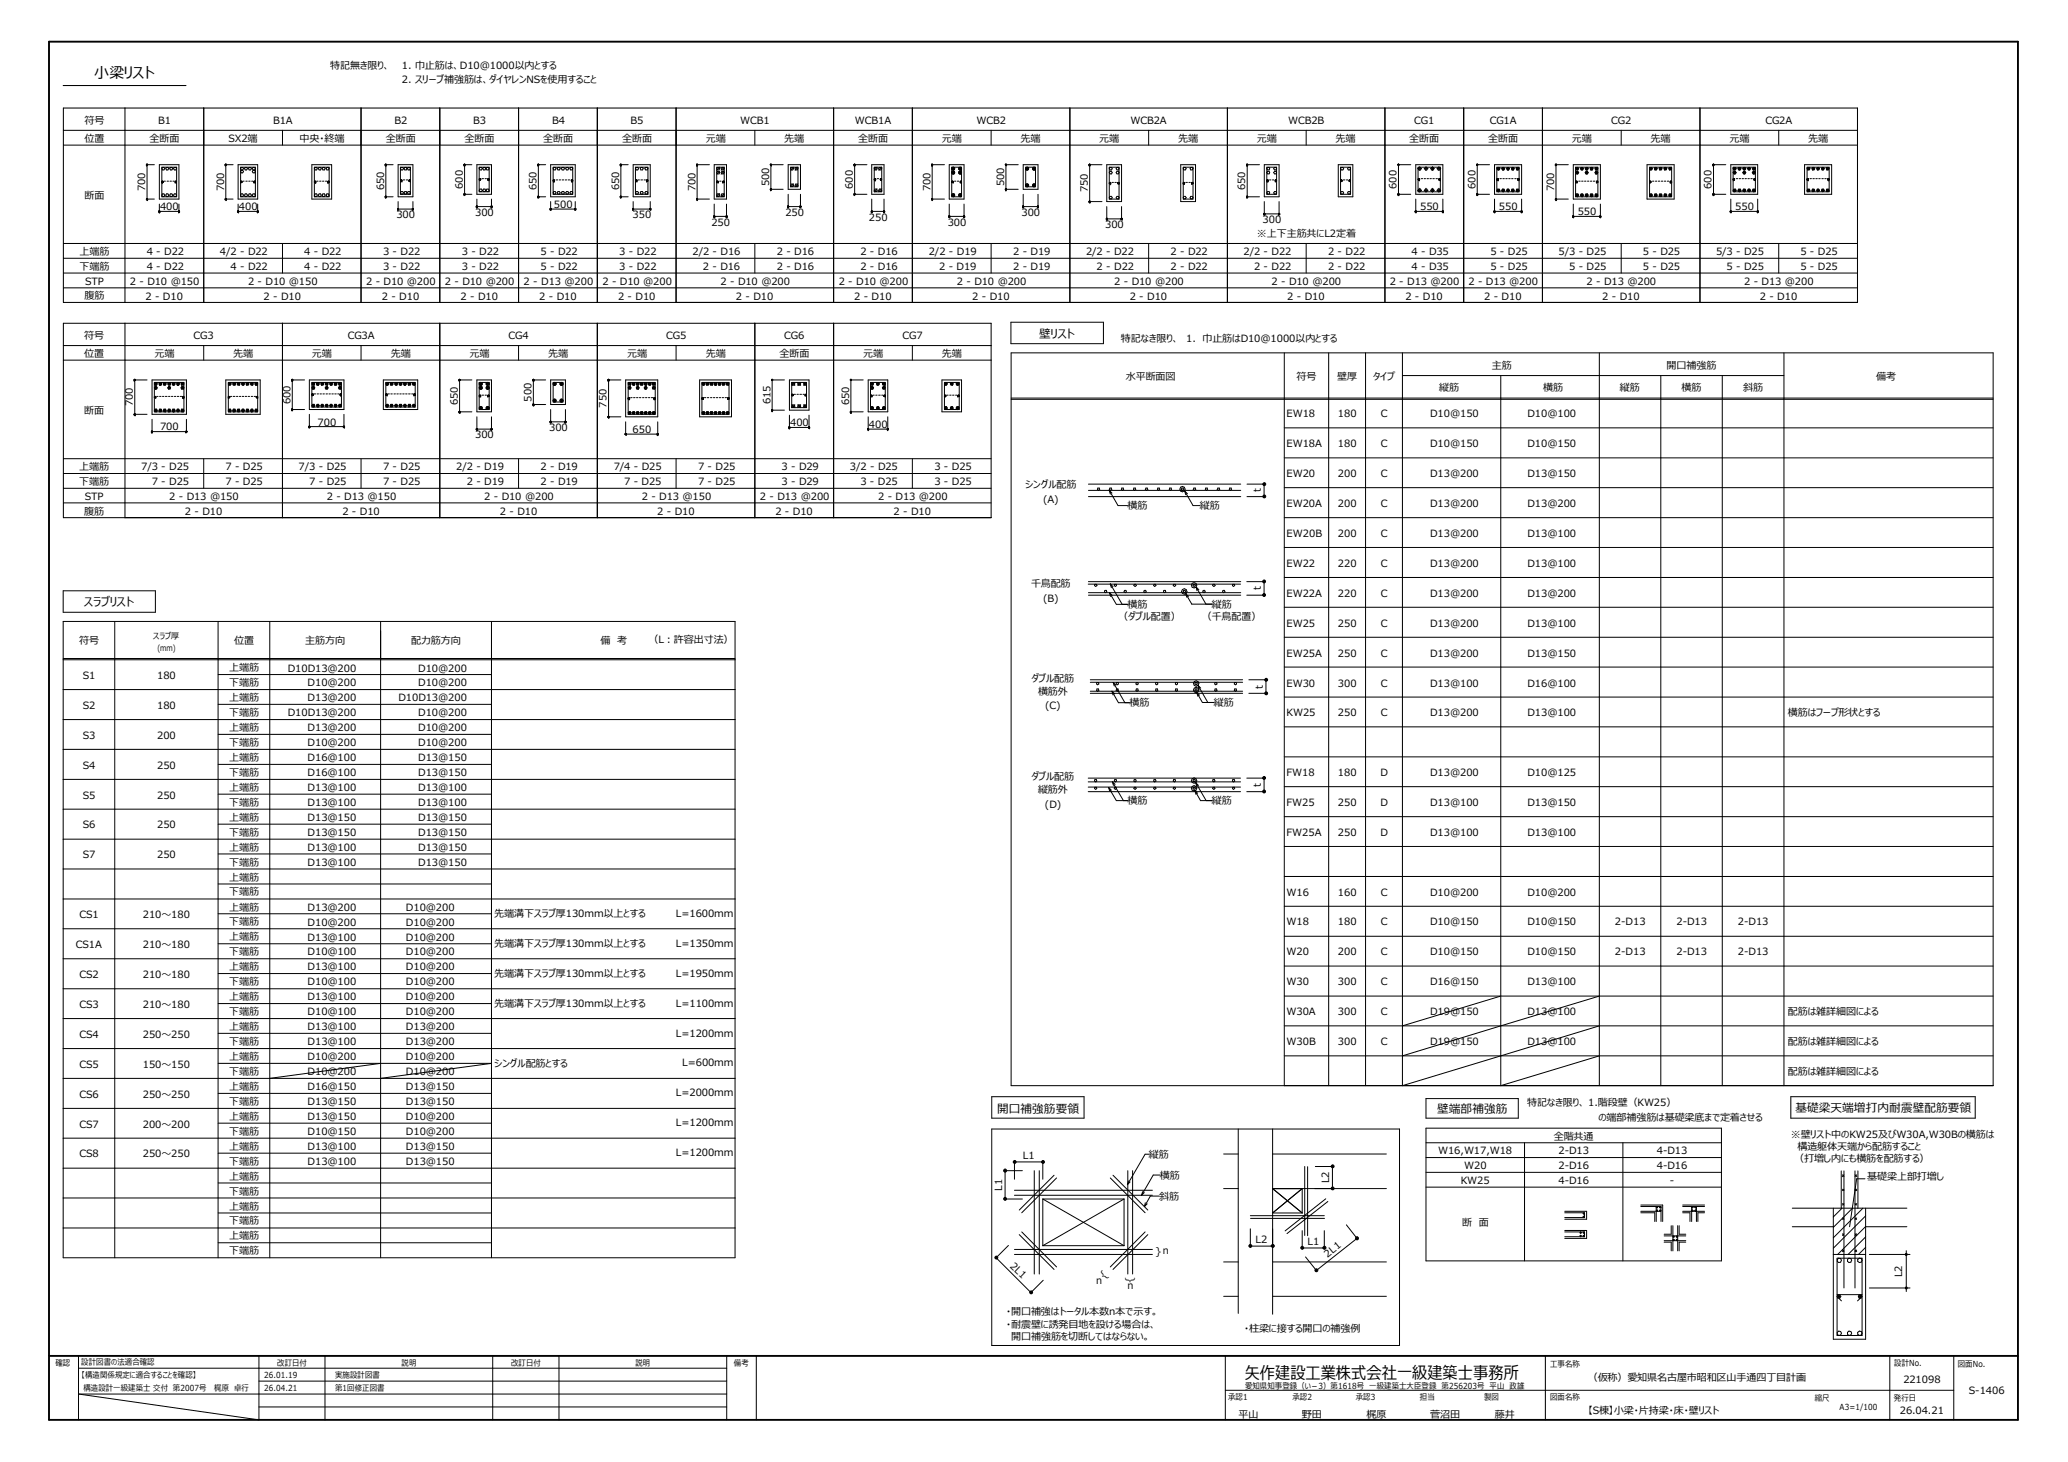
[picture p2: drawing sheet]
<svg xmlns="http://www.w3.org/2000/svg" width="420mm" height="297mm" viewBox="0 0 420 297" stroke-linecap="round" stroke-linejoin="round" font-family="sans-serif">
<defs><g id="words">
<text font-size="3.4" x="252.9" y="280.1">矢作建設工業株式会社一級建築士事務所</text>
<text font-size="3" x="19.2" y="15.9">小梁リスト</text>
<g font-size="2.4">
<text x="211.1" y="68.6">壁リスト</text>
<text x="17.1" y="123.2">スラブリスト</text>
<text x="202.6" y="226">開⼝補強筋要領</text>
<text x="292" y="226.2">壁端部補強筋</text>
<text x="364.8" y="226">基礎梁天端増打内耐震壁配筋要領</text>
</g>
<g font-size="2.1">
<text x="205.1" y="257.3" transform="rotate(44 205.1 257.3)">2L1</text>
<text x="224.3" y="258.2" transform="rotate(136 224.3 258.2)">}</text>
</g>
<g font-size="2">
<text x="67.1" y="14">特記無き限り、</text>
<text x="81.7" y="16.8">2. スリーブ補強筋は、ダイヤレンNSを使用すること</text>
<text x="81.7" y="14">1. 巾止筋は、D10@1000以内とする</text>
<text x="17.2" y="25.1">符号</text>
<text x="17.2" y="28.8">位置</text>
<text x="30.4" y="28.8">全断面</text>
<text x="32.1" y="25.1">B1</text>
<text x="46.4" y="28.8">SX2端</text>
<text x="55.5" y="25.1">B1A</text>
<text x="60.8" y="28.8">中央・終端</text>
<text x="78.4" y="28.8">全断面</text>
<text x="80.1" y="25.1">B2</text>
<text x="94.4" y="28.8">全断面</text>
<text x="96.1" y="25.1">B3</text>
<text x="110.4" y="28.8">全断面</text>
<text x="112.2" y="25.1">B4</text>
<text x="126.4" y="28.8">全断面</text>
<text x="128.1" y="25.1">B5</text>
<text x="143.4" y="28.8">元端</text>
<text x="150.4" y="25.1">WCB1</text>
<text x="159.4" y="28.8">先端</text>
<text x="173.7" y="25.1">WCB1A</text>
<text x="174.4" y="28.8">全断面</text>
<text x="191.4" y="28.8">元端</text>
<text x="198.4" y="25.1">WCB2</text>
<text x="207.4" y="28.8">先端</text>
<text x="223.3" y="28.8">元端</text>
<text x="229.7" y="25.1">WCB2A</text>
<text x="239.3" y="28.8">先端</text>
<text x="255.3" y="28.8">元端</text>
<text x="261.7" y="25.1">WCB2B</text>
<text x="271.3" y="28.8">先端</text>
<text x="286.3" y="28.8">全断面</text>
<text x="287.3" y="25.1">CG1</text>
<text x="302.3" y="28.8">全断面</text>
<text x="302.7" y="25.1">CG1A</text>
<text x="319.4" y="28.8">元端</text>
<text x="327.4" y="25.1">CG2</text>
<text x="335.4" y="28.8">先端</text>
<text x="351.4" y="28.8">元端</text>
<text x="358.7" y="25.1">CG2A</text>
<text x="367.4" y="28.8">先端</text>
<text x="17.2" y="40.3">断面</text>
<text x="29.5" y="38.8" transform="rotate(-90 29.5 38.8)">700</text>
<text x="45.5" y="38.8" transform="rotate(-90 45.5 38.8)">700</text>
<text x="78" y="38.6" transform="rotate(-90 78 38.6)">650</text>
<text x="94" y="38.4" transform="rotate(-90 94 38.4)">600</text>
<text x="109" y="38.6" transform="rotate(-90 109 38.6)">650</text>
<text x="125.8" y="38.6" transform="rotate(-90 125.8 38.6)">650</text>
<text x="141.3" y="38.8" transform="rotate(-90 141.3 38.8)">700</text>
<text x="156.3" y="37.8" transform="rotate(-90 156.3 37.8)">500</text>
<text x="173.3" y="38.4" transform="rotate(-90 173.3 38.4)">600</text>
<text x="189" y="38.8" transform="rotate(-90 189 38.8)">700</text>
<text x="204" y="37.8" transform="rotate(-90 204 37.8)">500</text>
<text x="221" y="39.1" transform="rotate(-90 221 39.1)">750</text>
<text x="253" y="38.6" transform="rotate(-90 253 38.6)">650</text>
<text x="283.7" y="38.4" transform="rotate(-90 283.7 38.4)">600</text>
<text x="299.8" y="38.4" transform="rotate(-90 299.8 38.4)">600</text>
<text x="315.8" y="38.8" transform="rotate(-90 315.8 38.8)">700</text>
<text x="347.8" y="38.4" transform="rotate(-90 347.8 38.4)">600</text>
<text x="32.5" y="42.8">400</text>
<text x="48.5" y="42.8">400</text>
<text x="80.5" y="44.4">300</text>
<text x="96.5" y="43.9">300</text>
<text x="112.5" y="42.2">500</text>
<text x="128.5" y="44.4">350</text>
<text x="144.5" y="45.8">250</text>
<text x="159.6" y="43.9">250</text>
<text x="176.5" y="44.9">250</text>
<text x="192.5" y="45.8">300</text>
<text x="207.5" y="43.9">300</text>
<text x="224.5" y="46.4">300</text>
<text x="256.5" y="45.3">300</text>
<text x="288.5" y="42.8">550</text>
<text x="304.5" y="42.8">550</text>
<text x="320.5" y="43.8">550</text>
<text x="352.5" y="42.8">550</text>
<text x="16.1" y="51.9">上端筋</text>
<text x="29.8" y="51.9">4 - D22</text>
<text x="44.7" y="51.9">4/2 - D22</text>
<text x="61.8" y="51.9">4 - D22</text>
<text x="77.8" y="51.9">3 - D22</text>
<text x="93.8" y="51.9">3 - D22</text>
<text x="109.8" y="51.9">5 - D22</text>
<text x="125.8" y="51.9">3 - D22</text>
<text x="140.7" y="51.9">2/2 - D16</text>
<text x="157.8" y="51.9">2 - D16</text>
<text x="174.8" y="51.9">2 - D16</text>
<text x="188.7" y="51.9">2/2 - D19</text>
<text x="205.8" y="51.9">2 - D19</text>
<text x="220.7" y="51.9">2/2 - D22</text>
<text x="237.8" y="51.9">2 - D22</text>
<text x="252.6" y="51.9">2/2 - D22</text>
<text x="255.4" y="48.1">※上下主筋共にL2定着</text>
<text x="269.8" y="51.9">2 - D22</text>
<text x="286.8" y="51.9">4 - D35</text>
<text x="302.8" y="51.9">5 - D25</text>
<text x="316.6" y="51.9">5/3 - D25</text>
<text x="333.8" y="51.9">5 - D25</text>
<text x="348.6" y="51.9">5/3 - D25</text>
<text x="365.8" y="51.9">5 - D25</text>
<text x="16.1" y="54.8">下端筋</text>
<text x="17.3" y="57.9">STP</text>
<text x="26.4" y="57.9">2 - D10 @150</text>
<text x="29.8" y="54.9">4 - D22</text>
<text x="46.8" y="54.9">4 - D22</text>
<text x="50.4" y="57.9">2 - D10 @150</text>
<text x="61.8" y="54.9">4 - D22</text>
<text x="74.4" y="57.9">2 - D10 @200</text>
<text x="77.8" y="54.9">3 - D22</text>
<text x="90.4" y="57.9">2 - D10 @200</text>
<text x="93.8" y="54.9">3 - D22</text>
<text x="106.4" y="57.9">2 - D13 @200</text>
<text x="109.8" y="54.9">5 - D22</text>
<text x="122.4" y="57.9">2 - D10 @200</text>
<text x="125.8" y="54.9">3 - D22</text>
<text x="142.8" y="54.9">2 - D16</text>
<text x="146.4" y="57.9">2 - D10 @200</text>
<text x="157.8" y="54.9">2 - D16</text>
<text x="170.4" y="57.9">2 - D10 @200</text>
<text x="174.8" y="54.9">2 - D16</text>
<text x="190.8" y="54.9">2 - D19</text>
<text x="194.4" y="57.9">2 - D10 @200</text>
<text x="205.8" y="54.9">2 - D19</text>
<text x="222.8" y="54.9">2 - D22</text>
<text x="226.4" y="57.9">2 - D10 @200</text>
<text x="237.8" y="54.9">2 - D22</text>
<text x="254.8" y="54.9">2 - D22</text>
<text x="258.3" y="57.9">2 - D10 @200</text>
<text x="269.8" y="54.9">2 - D22</text>
<text x="282.4" y="57.9">2 - D13 @200</text>
<text x="286.8" y="54.9">4 - D35</text>
<text x="298.4" y="57.9">2 - D13 @200</text>
<text x="302.8" y="54.9">5 - D25</text>
<text x="318.8" y="54.9">5 - D25</text>
<text x="322.4" y="57.9">2 - D13 @200</text>
<text x="333.8" y="54.9">5 - D25</text>
<text x="350.8" y="54.9">5 - D25</text>
<text x="354.4" y="57.9">2 - D13 @200</text>
<text x="365.8" y="54.9">5 - D25</text>
<text x="17.2" y="60.8">腹筋</text>
<text x="29.6" y="60.9">2 - D10</text>
<text x="53.6" y="60.9">2 - D10</text>
<text x="77.6" y="60.9">2 - D10</text>
<text x="93.6" y="60.9">2 - D10</text>
<text x="109.6" y="60.9">2 - D10</text>
<text x="125.6" y="60.9">2 - D10</text>
<text x="149.5" y="60.9">2 - D10</text>
<text x="173.5" y="60.9">2 - D10</text>
<text x="197.5" y="60.9">2 - D10</text>
<text x="229.5" y="60.9">2 - D10</text>
<text x="261.5" y="60.9">2 - D10</text>
<text x="285.5" y="60.9">2 - D10</text>
<text x="301.5" y="60.9">2 - D10</text>
<text x="325.5" y="60.9">2 - D10</text>
<text x="357.5" y="60.9">2 - D10</text>
<text x="17.1" y="68.8">符号</text>
<text x="39.3" y="68.8">CG3</text>
<text x="70.7" y="68.8">CG3A</text>
<text x="103.3" y="68.8">CG4</text>
<text x="135.3" y="68.8">CG5</text>
<text x="159.4" y="68.8">CG6</text>
<text x="183.4" y="68.8">CG7</text>
<text x="227.7" y="69.4">特記なき限り、 1. 巾止筋はD10@1000以内とする</text>
<text x="17.1" y="72.6">位置</text>
<text x="31.4" y="72.6">元端</text>
<text x="47.4" y="72.6">先端</text>
<text x="63.4" y="72.6">元端</text>
<text x="79.4" y="72.6">先端</text>
<text x="95.4" y="72.6">元端</text>
<text x="111.4" y="72.6">先端</text>
<text x="127.4" y="72.6">元端</text>
<text x="143.4" y="72.6">先端</text>
<text x="158.4" y="72.6">全断面</text>
<text x="175.4" y="72.6">元端</text>
<text x="191.4" y="72.6">先端</text>
<text x="228.7" y="77.2">⽔平断面図</text>
<text x="263.4" y="77.2">符号</text>
<text x="271.6" y="77.2">壁厚</text>
<text x="279" y="77.2">タイプ</text>
<text x="303.1" y="74.9">主筋</text>
<text x="338.6" y="74.9">開⼝補強筋</text>
<text x="381.2" y="77.2">備考</text>
<text x="27" y="82.5" transform="rotate(-90 27 82.5)">700</text>
<text x="59" y="82.1" transform="rotate(-90 59 82.1)">600</text>
<text x="93" y="82.3" transform="rotate(-90 93 82.3)">650</text>
<text x="108" y="81.6" transform="rotate(-90 108 81.6)">500</text>
<text x="123.2" y="82.8" transform="rotate(-90 123.2 82.8)">750</text>
<text x="156.5" y="82.1" transform="rotate(-90 156.5 82.1)">615</text>
<text x="172.5" y="82.3" transform="rotate(-90 172.5 82.3)">650</text>
<text x="292.4" y="79.5">縦筋</text>
<text x="313.5" y="79.5">横筋</text>
<text x="329.1" y="79.5">縦筋</text>
<text x="341.6" y="79.5">横筋</text>
<text x="354.2" y="79.5">斜筋</text>
<text x="17.1" y="84.1">断面</text>
<text x="32.5" y="87.5">700</text>
<text x="64.5" y="86.5">700</text>
<text x="96.5" y="89.1">300</text>
<text x="111.6" y="87.6">300</text>
<text x="128.5" y="88">650</text>
<text x="160.5" y="86.6">400</text>
<text x="176.5" y="87">400</text>
<text x="261.4" y="84.8">EW18</text>
<text x="271.8" y="84.8">180</text>
<text x="280.6" y="84.8">C</text>
<text x="290.6" y="84.8">D10@150</text>
<text x="310.3" y="84.8">D10@100</text>
<text x="16.1" y="95.5">上端筋</text>
<text x="28.7" y="95.6">7/3 - D25</text>
<text x="45.8" y="95.6">7 - D25</text>
<text x="60.7" y="95.6">7/3 - D25</text>
<text x="77.8" y="95.6">7 - D25</text>
<text x="92.7" y="95.6">2/2 - D19</text>
<text x="109.8" y="95.6">2 - D19</text>
<text x="124.7" y="95.6">7/4 - D25</text>
<text x="141.8" y="95.6">7 - D25</text>
<text x="158.8" y="95.6">3 - D29</text>
<text x="172.7" y="95.6">3/2 - D25</text>
<text x="189.8" y="95.6">3 - D25</text>
<text x="261.4" y="90.9">EW18A</text>
<text x="271.8" y="90.9">180</text>
<text x="280.6" y="90.9">C</text>
<text x="290.6" y="90.9">D10@150</text>
<text x="310.3" y="90.9">D10@150</text>
<text x="16.1" y="98.6">下端筋</text>
<text x="17.2" y="101.6">STP</text>
<text x="30.8" y="98.6">7 - D25</text>
<text x="34.4" y="101.6">2 - D13 @150</text>
<text x="45.8" y="98.6">7 - D25</text>
<text x="62.8" y="98.6">7 - D25</text>
<text x="66.4" y="101.6">2 - D13 @150</text>
<text x="77.8" y="98.6">7 - D25</text>
<text x="94.8" y="98.6">2 - D19</text>
<text x="98.4" y="101.6">2 - D10 @200</text>
<text x="109.8" y="98.6">2 - D19</text>
<text x="126.8" y="98.6">7 - D25</text>
<text x="130.4" y="101.6">2 - D13 @150</text>
<text x="141.8" y="98.6">7 - D25</text>
<text x="154.4" y="101.6">2 - D13 @200</text>
<text x="158.8" y="98.6">3 - D29</text>
<text x="174.8" y="98.6">3 - D25</text>
<text x="178.4" y="101.6">2 - D13 @200</text>
<text x="189.8" y="98.6">3 - D25</text>
<text x="208.3" y="99.2">シングル配筋</text>
<text x="256.2" y="100" transform="rotate(-90 256.2 100)">t</text>
<text x="261.4" y="96.9">EW20</text>
<text x="271.8" y="96.9">200</text>
<text x="280.6" y="96.9">C</text>
<text x="290.6" y="96.9">D13@200</text>
<text x="310.3" y="96.9">D13@150</text>
<text x="17.1" y="104.6">腹筋</text>
<text x="37.6" y="104.6">2 - D10</text>
<text x="69.6" y="104.6">2 - D10</text>
<text x="101.6" y="104.6">2 - D10</text>
<text x="133.5" y="104.6">2 - D10</text>
<text x="157.5" y="104.6">2 - D10</text>
<text x="181.5" y="104.6">2 - D10</text>
<text x="211.9" y="102.2">(A)</text>
<text x="229.1" y="103.5">横筋</text>
<text x="243.7" y="103.5">縦筋</text>
<text x="261.4" y="103">EW20A</text>
<text x="271.8" y="103">200</text>
<text x="280.6" y="103">C</text>
<text x="290.6" y="103">D13@200</text>
<text x="310.3" y="103">D13@200</text>
<text x="261.4" y="109.1">EW20B</text>
<text x="271.8" y="109.1">200</text>
<text x="280.6" y="109.1">C</text>
<text x="290.6" y="109.1">D13@200</text>
<text x="310.3" y="109.1">D13@100</text>
<text x="209.5" y="119.3">千鳥配筋</text>
<text x="256.2" y="119.9" transform="rotate(-90 256.2 119.9)">t</text>
<text x="261.4" y="115.2">EW22</text>
<text x="271.8" y="115.2">220</text>
<text x="280.6" y="115.2">C</text>
<text x="290.6" y="115.2">D13@200</text>
<text x="310.3" y="115.2">D13@100</text>
<text x="211.9" y="122.3">(B)</text>
<text x="229.1" y="123.6">横筋</text>
<text x="246.2" y="123.5">縦筋</text>
<text x="261.4" y="121.2">EW22A</text>
<text x="271.8" y="121.2">220</text>
<text x="280.6" y="121.2">C</text>
<text x="290.6" y="121.2">D13@200</text>
<text x="310.3" y="121.2">D13@200</text>
<text x="16.1" y="130.9">符号</text>
<text x="47.6" y="130.9">位置</text>
<text x="62" y="130.9">主筋⽅向</text>
<text x="83.5" y="130.9">配⼒筋⽅向</text>
<text x="122" y="130.9">備 考</text>
<text x="131.8" y="130.7">（L︓許容出寸法）</text>
<text x="227.2" y="126">（ダブル配置）</text>
<text x="244.2" y="126">（千鳥配置）</text>
<text x="261.4" y="127.3">EW25</text>
<text x="271.8" y="127.3">250</text>
<text x="280.6" y="127.3">C</text>
<text x="290.6" y="127.3">D13@200</text>
<text x="310.3" y="127.3">D13@100</text>
<text x="16.8" y="138">S1</text>
<text x="31.9" y="138">180</text>
<text x="46.6" y="136.4">上端筋</text>
<text x="58.5" y="136.4">D10D13@200</text>
<text x="85" y="136.4">D10@200</text>
<text x="261.4" y="133.4">EW25A</text>
<text x="271.8" y="133.4">250</text>
<text x="280.6" y="133.4">C</text>
<text x="290.6" y="133.4">D13@200</text>
<text x="310.3" y="133.4">D13@150</text>
<text x="46.6" y="139.4">下端筋</text>
<text x="46.6" y="142.5">上端筋</text>
<text x="62.5" y="142.5">D13@200</text>
<text x="62.5" y="139.4">D10@200</text>
<text x="81" y="142.5">D10D13@200</text>
<text x="85" y="139.4">D10@200</text>
<text x="209.6" y="138.5">ダブル配筋</text>
<text x="210.9" y="141.1">横筋外</text>
<text x="229.5" y="143.5">横筋</text>
<text x="246.6" y="143.5">縦筋</text>
<text x="256.6" y="139.9" transform="rotate(-90 256.6 139.9)">t</text>
<text x="261.4" y="139.5">EW30</text>
<text x="271.8" y="139.5">300</text>
<text x="280.6" y="139.5">C</text>
<text x="290.6" y="139.5">D13@100</text>
<text x="310.3" y="139.5">D16@100</text>
<text x="16.8" y="144">S2</text>
<text x="31.9" y="144">180</text>
<text x="46.6" y="145.5">下端筋</text>
<text x="46.6" y="148.5">上端筋</text>
<text x="58.5" y="145.5">D10D13@200</text>
<text x="62.5" y="148.6">D13@200</text>
<text x="85" y="145.5">D10@200</text>
<text x="85" y="148.6">D10@200</text>
<text x="212.4" y="144.1">(C)</text>
<text x="261.4" y="145.5">KW25</text>
<text x="271.8" y="145.5">250</text>
<text x="280.6" y="145.5">C</text>
<text x="290.6" y="145.5">D13@200</text>
<text x="310.3" y="145.5">D13@100</text>
<text x="363.3" y="145.5">横筋はフープ形状とする</text>
<text x="16.8" y="150.1">S3</text>
<text x="31.9" y="150.1">200</text>
<text x="46.6" y="151.6">下端筋</text>
<text x="46.6" y="154.6">上端筋</text>
<text x="62.5" y="154.6">D16@100</text>
<text x="62.5" y="151.6">D10@200</text>
<text x="85" y="154.6">D13@150</text>
<text x="85" y="151.6">D10@200</text>
<text x="16.8" y="156.2">S4</text>
<text x="31.9" y="156.2">250</text>
<text x="46.6" y="157.6">下端筋</text>
<text x="46.6" y="160.7">上端筋</text>
<text x="62.5" y="160.7">D13@100</text>
<text x="62.5" y="157.6">D16@100</text>
<text x="85" y="160.7">D13@100</text>
<text x="85" y="157.6">D13@150</text>
<text x="209.6" y="158.5">ダブル配筋</text>
<text x="210.9" y="161.1">縦筋外</text>
<text x="256.2" y="159.9" transform="rotate(-90 256.2 159.9)">t</text>
<text x="261.4" y="157.7">FW18</text>
<text x="271.8" y="157.7">180</text>
<text x="280.4" y="157.7">D</text>
<text x="290.6" y="157.7">D13@200</text>
<text x="310.3" y="157.7">D10@125</text>
<text x="16.8" y="162.2">S5</text>
<text x="31.9" y="162.2">250</text>
<text x="46.6" y="163.7">下端筋</text>
<text x="46.6" y="166.8">上端筋</text>
<text x="62.5" y="166.8">D13@150</text>
<text x="62.5" y="163.7">D13@100</text>
<text x="85" y="166.8">D13@150</text>
<text x="85" y="163.7">D13@100</text>
<text x="212.3" y="164.1">(D)</text>
<text x="229.1" y="163.4">横筋</text>
<text x="246.2" y="163.4">縦筋</text>
<text x="261.4" y="163.7">FW25</text>
<text x="271.8" y="163.7">250</text>
<text x="280.4" y="163.7">D</text>
<text x="290.6" y="163.7">D13@100</text>
<text x="310.3" y="163.7">D13@150</text>
<text x="16.8" y="168.3">S6</text>
<text x="31.9" y="168.3">250</text>
<text x="46.6" y="169.8">下端筋</text>
<text x="46.6" y="172.8">上端筋</text>
<text x="62.5" y="172.9">D13@100</text>
<text x="62.5" y="169.8">D13@150</text>
<text x="85" y="172.9">D13@150</text>
<text x="85" y="169.8">D13@150</text>
<text x="261.4" y="169.8">FW25A</text>
<text x="271.8" y="169.8">250</text>
<text x="280.4" y="169.8">D</text>
<text x="290.6" y="169.8">D13@100</text>
<text x="310.3" y="169.8">D13@100</text>
<text x="16.8" y="174.4">S7</text>
<text x="31.9" y="174.4">250</text>
<text x="46.6" y="175.9">下端筋</text>
<text x="46.6" y="178.9">上端筋</text>
<text x="62.5" y="175.9">D13@100</text>
<text x="85" y="175.9">D13@150</text>
<text x="46.6" y="181.9">下端筋</text>
<text x="46.6" y="185">上端筋</text>
<text x="62.5" y="185">D13@200</text>
<text x="82.5" y="185">D10@200</text>
<text x="261.4" y="182">W16</text>
<text x="271.8" y="182">160</text>
<text x="280.6" y="182">C</text>
<text x="290.6" y="182">D10@200</text>
<text x="310.3" y="182">D10@200</text>
<text x="16.1" y="186.5">CS1</text>
<text x="29" y="186.5">210〜180</text>
<text x="46.6" y="188">下端筋</text>
<text x="46.6" y="191.1">上端筋</text>
<text x="62.5" y="191.1">D13@100</text>
<text x="62.5" y="188.1">D10@200</text>
<text x="82.5" y="191.1">D10@200</text>
<text x="82.5" y="188.1">D10@200</text>
<text x="100.4" y="186.4">先端溝下スラブ厚130mm以上とする</text>
<text x="137.3" y="186.3">L=1600mm</text>
<text x="261.4" y="188">W18</text>
<text x="271.8" y="188">180</text>
<text x="280.6" y="188">C</text>
<text x="290.6" y="188">D10@150</text>
<text x="310.3" y="188">D10@150</text>
<text x="328.1" y="188">2-D13</text>
<text x="340.6" y="188">2-D13</text>
<text x="353.1" y="188">2-D13</text>
<text x="15.4" y="192.6">CS1A</text>
<text x="29" y="192.6">210〜180</text>
<text x="46.6" y="194.1">下端筋</text>
<text x="46.6" y="197.2">上端筋</text>
<text x="62.5" y="197.2">D13@100</text>
<text x="62.5" y="194.1">D10@100</text>
<text x="82.5" y="197.2">D10@200</text>
<text x="82.5" y="194.1">D10@200</text>
<text x="100.4" y="192.4">先端溝下スラブ厚130mm以上とする</text>
<text x="137.3" y="192.4">L=1350mm</text>
<text x="261.4" y="194.1">W20</text>
<text x="271.8" y="194.1">200</text>
<text x="280.6" y="194.1">C</text>
<text x="290.6" y="194.1">D10@150</text>
<text x="310.3" y="194.1">D10@150</text>
<text x="328.1" y="194.1">2-D13</text>
<text x="340.6" y="194.1">2-D13</text>
<text x="353.1" y="194.1">2-D13</text>
<text x="16.1" y="198.7">CS2</text>
<text x="29" y="198.7">210〜180</text>
<text x="46.6" y="200.2">下端筋</text>
<text x="46.6" y="203.2">上端筋</text>
<text x="62.5" y="203.3">D13@100</text>
<text x="62.5" y="200.2">D10@100</text>
<text x="82.5" y="203.3">D10@200</text>
<text x="82.5" y="200.2">D10@200</text>
<text x="100.4" y="198.5">先端溝下スラブ厚130mm以上とする</text>
<text x="137.3" y="198.4">L=1950mm</text>
<text x="261.4" y="200.2">W30</text>
<text x="271.8" y="200.2">300</text>
<text x="280.6" y="200.2">C</text>
<text x="290.6" y="200.2">D16@150</text>
<text x="310.3" y="200.2">D13@100</text>
<text x="16.1" y="204.8">CS3</text>
<text x="29" y="204.8">210〜180</text>
<text x="46.6" y="206.3">下端筋</text>
<text x="46.6" y="209.3">上端筋</text>
<text x="62.5" y="209.3">D13@100</text>
<text x="62.5" y="206.3">D10@100</text>
<text x="82.5" y="209.3">D13@200</text>
<text x="82.5" y="206.3">D10@200</text>
<text x="100.4" y="204.6">先端溝下スラブ厚130mm以上とする</text>
<text x="137.3" y="204.5">L=1100mm</text>
<text x="261.4" y="206.3">W30A</text>
<text x="271.8" y="206.3">300</text>
<text x="280.6" y="206.3">C</text>
<text x="290.6" y="206.3">D19@150</text>
<text x="310.3" y="206.3">D13@100</text>
<text x="363.3" y="206.2">配筋は雑詳細図による</text>
<text x="16.1" y="210.8">CS4</text>
<text x="29" y="210.8">250〜250</text>
<text x="46.6" y="212.3">下端筋</text>
<text x="46.6" y="215.4">上端筋</text>
<text x="62.5" y="215.4">D10@200</text>
<text x="62.5" y="212.4">D13@100</text>
<text x="82.5" y="215.4">D10@200</text>
<text x="82.5" y="212.4">D13@200</text>
<text x="137.3" y="210.6">L=1200mm</text>
<text x="261.4" y="212.3">W30B</text>
<text x="271.8" y="212.3">300</text>
<text x="280.6" y="212.3">C</text>
<text x="290.6" y="212.3">D19@150</text>
<text x="310.3" y="212.3">D13@100</text>
<text x="363.3" y="212.3">配筋は雑詳細図による</text>
<text x="16.1" y="216.9">CS5</text>
<text x="29" y="216.9">150〜150</text>
<text x="46.6" y="218.4">下端筋</text>
<text x="46.6" y="221.5">上端筋</text>
<text x="62.5" y="221.5">D16@150</text>
<text x="62.5" y="218.4">D10@200</text>
<text x="82.5" y="221.5">D13@150</text>
<text x="82.5" y="218.4">D10@200</text>
<text x="100.4" y="216.7">シングル配筋とする</text>
<text x="138.6" y="216.7">L=600mm</text>
<text x="363.3" y="218.4">配筋は雑詳細図による</text>
<text x="16.1" y="223">CS6</text>
<text x="29" y="223">250〜250</text>
<text x="46.6" y="224.5">下端筋</text>
<text x="46.6" y="227.5">上端筋</text>
<text x="62.5" y="227.6">D13@150</text>
<text x="62.5" y="224.5">D13@150</text>
<text x="82.5" y="227.6">D10@200</text>
<text x="82.5" y="224.5">D13@150</text>
<text x="137.3" y="222.8">L=2000mm</text>
<text x="310.2" y="224.7">特記なき限り、 1.階段壁（KW25）</text>
<text x="324.8" y="227.8">の端部補強筋は基礎梁底まで定着させる</text>
<text x="16.1" y="229.1">CS7</text>
<text x="29" y="229.1">200〜200</text>
<text x="46.6" y="230.6">下端筋</text>
<text x="46.6" y="233.6">上端筋</text>
<text x="62.5" y="233.6">D13@100</text>
<text x="62.5" y="230.6">D10@150</text>
<text x="82.5" y="233.6">D13@150</text>
<text x="82.5" y="230.6">D10@200</text>
<text x="137.3" y="228.8">L=1200mm</text>
<text x="315.7" y="231.5">全階共通</text>
<text x="363.8" y="231.2">※壁リスト中のKW25及びW30A,W30Bの横筋は</text>
<text x="365.2" y="233.7">構造躯体天端から配筋すること</text>
<text x="16.1" y="235.1">CS8</text>
<text x="29" y="235.1">250〜250</text>
<text x="46.6" y="236.6">下端筋</text>
<text x="46.6" y="239.7">上端筋</text>
<text x="62.5" y="236.7">D13@100</text>
<text x="82.5" y="236.7">D13@150</text>
<text x="137.3" y="234.9">L=1200mm</text>
<text x="207.8" y="235.4">L1</text>
<text x="233.4" y="235.2">縦筋</text>
<text x="235.7" y="239.5">横筋</text>
<text x="292.2" y="234.5">W16,W17,W18</text>
<text x="297.5" y="237.6">W20</text>
<text x="316.6" y="234.5">2-D13</text>
<text x="316.6" y="237.6">2-D16</text>
<text x="336.6" y="234.5">4-D13</text>
<text x="336.6" y="237.6">4-D16</text>
<text x="364.5" y="236.2">（打増し内にも横筋を配筋する）</text>
<text x="379.4" y="239.7">基礎梁上部打増し</text>
<text x="46.6" y="242.7">下端筋</text>
<text x="46.6" y="245.8">上端筋</text>
<text x="203.6" y="241.9" transform="rotate(-90 203.6 241.9)">L1</text>
<text x="235.5" y="243.8">斜筋</text>
<text x="270.1" y="240.4" transform="rotate(-90 270.1 240.4)">L2</text>
<text x="296.8" y="240.6">KW25</text>
<text x="316.6" y="240.6">4-D16</text>
<text x="339.3" y="240.6">-</text>
<text x="46.6" y="248.8">下端筋</text>
<text x="46.6" y="251.8">上端筋</text>
<text x="297" y="249.2">断 面</text>
<text x="46.6" y="254.9">下端筋</text>
<text x="234.8" y="255">}n</text>
<text x="255.1" y="252.5">L2</text>
<text x="265.6" y="252.9">L1</text>
<text x="269.7" y="255.5" transform="rotate(-39 269.7 255.5)">2L1</text>
<text x="222.7" y="260.8">n</text>
<text x="229" y="259.5" transform="rotate(90 229 259.5)">}</text>
<text x="229.1" y="262">n</text>
<text x="386.5" y="259.5" transform="rotate(-90 386.5 259.5)">L2</text>
<text x="204.4" y="269.7">・耐震壁に誘発目地を設ける場合は、</text>
<text x="204.4" y="267.2">・開⼝補強はトータル本数n本で示す。</text>
<text x="205.5" y="272.2">開⼝補強筋を切断してはならない。</text>
<text x="252.8" y="270.6">・柱梁に接する開⼝の補強例</text>
<text x="322.6" y="280.6">（仮称）愛知県名古屋市昭和区山手通四丁目計画</text>
<text x="386.7" y="280.9">221098</text>
<text x="322.6" y="287.3">【S棟】小梁・⽚持梁・床・壁リスト</text>
<text x="386" y="287.3">26.04.21</text>
<text x="400" y="283.3">S-1406</text>
<text x="251.7" y="288.1">平山</text>
<text x="264.5" y="288.1">野田</text>
<text x="277.6" y="288.1">梶原</text>
<text x="290.6" y="288.1">菅沼田</text>
<text x="303.7" y="288.1">藤井</text>
</g>
<g font-size="1.7">
<text x="31.1" y="129.9">スラブ厚</text>
<text x="32" y="132.2">(mm)</text>
<text x="11.3" y="277.6">確認</text>
<text x="16.5" y="277.4">設計図書の法適合確認</text>
<text x="16.5" y="280">【構造関係規定に適合することを確認】</text>
<text x="53.6" y="279.9">26.01.19</text>
<text x="56.3" y="277.6">改訂⽇付</text>
<text x="68.1" y="279.9">実施設計図書</text>
<text x="81.6" y="277.6">説明</text>
<text x="103.9" y="277.6">改訂⽇付</text>
<text x="129.1" y="277.6">説明</text>
<text x="149.1" y="277.6">備考</text>
<text x="314.9" y="277.6">工事名称</text>
<text x="384.8" y="277.6">設計No.</text>
<text x="397.8" y="277.6">図面No.</text>
<text x="16.9" y="282.6">構造設計一級建築士 交付 第2007号</text>
<text x="43.5" y="282.6">梶原 卓⾏</text>
<text x="53.6" y="282.6">26.04.21</text>
<text x="68.1" y="282.6">第1回修正図書</text>
<text x="249.5" y="284.5">承認1</text>
<text x="253" y="282.2">愛知県知事登録（い－3）第1618号 一級建築士大臣登録 第256203号 平山 政雄</text>
<text x="262.6" y="284.5">承認2</text>
<text x="275.5" y="284.5">承認3</text>
<text x="288.5" y="284.5">担当</text>
<text x="301.5" y="284.5">製図</text>
<text x="314.9" y="284.5">図面名称</text>
<text x="368.7" y="284.6">縮尺</text>
<text x="373.8" y="286.4">A3=1/100</text>
<text x="384.8" y="284.6">発⾏⽇</text>
</g>
</g></defs>
<g fill="none" stroke="#000" stroke-width=".2">
<path d="M12.9 29.5h364.5M29.7 33.4h.1M29.7 33.5h.1M29.7 33.4h.3l-.2 .2M29.7 33.5l.1 .1M29.7 33.4v.1M29.8 33.4h.1M29.8 33.5h.1M29.9 33.6v6.8M29.9 33.5v.1M30 33.5h1.4M32.4 33.5h4v6.9h-4z"/>
<path d="M32.9 37h.1M32.9 34h3v6h-3zM32.9 36.8l.2 .1M32.9 37l.1 .1M33 37.1h.1M33 36.8l-.1 .1M33 34h.3l.2 .3-.2 .2h-.3l-.1-.2zM33 39.4h.3l.2 .2-.2 .3h-.3l-.1-.3zM33.1 36.9h.1M33.1 36.9l.1 .1-.2 .1M33.3 36.8h.3M33.8 34h.3l.2 .3-.2 .2h-.3l-.1-.2z"/>
<path d="M33.8 39.4h.3l.2 .2-.2 .3h-.3l-.1-.3zM33.9 36.8h.3M34.5 36.8h.3M34.6 34h.3l.2 .3-.2 .2h-.3l-.1-.2zM34.6 39.4h.3l.2 .2-.2 .3h-.3l-.1-.3zM35.1 36.8h.3M35.4 34h.3l.2 .3-.2 .2h-.3l-.1-.2zM35.4 39.4h.3l.2 .2-.2 .3h-.3l-.1-.3zM35.6 37h.1M35.6 37h.2M35.6 36.9h.1M35.8 36.8v.2"/>
<path d="M35.8 37h.1M35.9 36.8h-.2l-.1 .2M41.4 26.5v3M45.8 33.4h.1M45.8 33.5h.1M45.8 33.4h.2l-.2 .2M45.8 33.5v.1M45.8 33.4v.1M45.9 33.6v6.8M45.9 33.5v.1M46 33.5h1.4M48.4 33.5h4v6.9h-4z"/>
<path d="M48.9 37h.1M48.9 34h3v6h-3zM48.9 36.8l.2 .1M48.9 36.9h.1M49 36.8l-.1 .1M49 34h.3l.2 .3-.2 .2h-.3l-.1-.2zM49 39.4h.3l.2 .2-.2 .3h-.3l-.1-.3zM49 34.6h.3l.2 .3-.2 .2h-.3l-.1-.2zM49.1 36.9h.1M49.1 36.9v.2l-.2-.1M49.3 36.8h.3M49.8 34h.3l.2 .3-.2 .2h-.3l-.1-.2z"/>
<path d="M49.8 39.4h.3l.2 .2-.2 .3h-.3l-.1-.3zM49.9 36.8h.3M50.5 36.8h.3M50.6 34h.3l.2 .3-.2 .2h-.3l-.1-.2zM50.6 39.4h.3l.2 .2-.2 .3h-.3l-.1-.3zM51.1 36.8h.3M51.4 34h.3l.2 .3-.2 .2h-.3l-.1-.2zM51.4 39.4h.3l.2 .2-.2 .3h-.3l-.1-.3zM51.4 34.6h.3l.2 .3-.2 .2h-.3l-.1-.2zM51.6 37h.1M51.6 36.9h.1M51.8 36.8v.2"/>
<path d="M51.8 37h.1M51.9 36.8l-.3 .2v.1l.2-.1M57.4 26.5v3M63.4 33.5h4v6.9h-4zM63.9 34h3v6h-3zM63.9 36.8l.2 .1M63.9 37l.2 .1M63.9 36.9h.1M64 36.8l-.1 .1M64 34h.3l.2 .3-.2 .2h-.3l-.1-.2zM64 39.4h.3l.2 .2-.2 .3h-.3l-.1-.3zM64.1 37.1h.1"/>
<path d="M64.1 36.9h.1M64.1 36.9l.1 .1M64.2 37h.1M64.2 37l-.1 .1M64.3 36.8h.3M64.8 34h.3l.2 .3-.2 .2h-.3l-.1-.2zM64.8 39.4h.3l.2 .2-.2 .3h-.3l-.1-.3zM64.9 36.8h.3M65.5 36.8h.3M65.6 34h.3l.2 .3-.2 .2h-.3l-.1-.2zM65.6 39.4h.3l.2 .2-.2 .3h-.3l-.1-.3zM66.1 36.8h.3"/>
<path d="M66.4 34h.3l.2 .3-.2 .2h-.3l-.1-.2zM66.4 39.4h.3l.2 .2-.2 .3h-.3l-.1-.3zM66.6 37h.1M66.6 37l.1 .1M66.6 36.9h.1M66.6 36.9v.1M66.7 37.1h.1M66.7 36.8l.1 .1M66.8 36.9h.1M66.9 36.8l-.2 .1M66.9 37l-.2 .1M73.4 26.5v3"/>
<path d="M78.3 33.4h.1M78.3 33.5h.1M78.3 40h.1M78.3 33.4v.1M78.3 33.5v.1M78.4 33.6h.1M78.4 33.3h.1M78.4 39.9h.1M78.4 33.3l-.1 .1M78.4 33.3l.1 .2-.2 .1M78.4 33.6v6.3M78.4 33.5v.1"/>
<path d="M78.5 33.5h.1M78.5 33.4h.1M78.5 40h.1M78.5 39.9h.1M78.5 33.5h1.4M78.5 40h1.4M78.5 39.9h-.2v.2M78.5 39.9v.2h-.2M80.9 33.5h3v6.5h-3zM81.4 34h2v5.5h-2zM81.4 36.6h.2M81.4 36.8h.1"/>
<path d="M81.4 36.6h.1M81.4 36.6v.2M81.5 36.6h-.1M81.5 34h.3l.2 .3-.2 .2h-.3l-.1-.2zM81.5 38.9h.3l.2 .3-.2 .2h-.3l-.1-.2zM81.6 36.6l.1 .1-.1 .2-.2-.1M81.6 36.8h.1M81.9 36.6h.3M82.2 34h.3l.2 .3-.2 .2h-.3l-.1-.2zM82.2 38.9h.3l.2 .3-.2 .2h-.3l-.1-.2zM82.5 36.6h.3M82.9 34h.3l.2 .3-.2 .2h-.3l-.1-.2z"/>
<path d="M82.9 38.9h.3l.2 .3-.2 .2h-.3l-.1-.2zM83.1 36.6h.1M83.1 36.6h.3M83.2 36.6l-.1 .3 .3-.1M83.3 36.6h.1M83.3 36.8h.1M83.3 36.6l.1 .1M89.4 26.5v3M94.3 33.4h.1M94.3 33.5h.1M94.3 39.5h.1M94.3 33.4v.1"/>
<path d="M94.3 33.5v.1M94.3 39.6h.1M94.3 33.3v.1M94.4 33.6h.1M94.4 33.3h.1M94.4 39.3h.1M94.4 33.3l.1 .2-.2 .1M94.4 33.6v5.7M94.4 33.5v.1M94.5 33.5h.1M94.5 33.4h.1M94.5 39.5h.1"/>
<path d="M94.5 39.4h.1M94.5 33.5h1.4M94.5 39.5h1.4M94.5 39.4h-.2l.1 .2M94.5 39.4v.2h-.2M96.9 33.5h3v6h-3zM97.4 34h2v5h-2zM97.4 36.3h.2M97.4 36.6h.1M97.4 36.3h.1M97.4 36.3v.3M97.5 36.3h-.1"/>
<path d="M97.5 34h.3l.2 .3-.2 .2h-.3l-.1-.2zM97.5 38.4h.3l.2 .3-.2 .2h-.3l-.1-.2zM97.6 36.3l.1 .3h-.3M97.6 36.3h.1M97.7 36.4h.1M97.9 36.3h.3M98.2 34h.3l.2 .3-.2 .2h-.3l-.1-.2zM98.2 38.4h.3l.2 .3-.2 .2h-.3l-.1-.2zM98.5 36.3h.3M98.9 34h.3l.2 .3-.2 .2h-.3l-.1-.2zM98.9 38.4h.3l.2 .3-.2 .2h-.3l-.1-.2zM99.1 36.3h.1"/>
<path d="M99.1 36.3h.3M99.2 36.3l-.1 .3 .3-.1M99.3 36.3h.1M99.3 36.6h.1M99.3 36.3v.1M99.3 36.4h.1M105.4 26.5v3M109.3 33.4h.1M109.3 33.5h.1M109.3 40h.1M109.3 33.4h.2l-.2 .2M109.3 33.4v.1"/>
<path d="M109.3 33.5v.1M109.4 33.6v6.3M109.4 39.9h.1M109.4 39.9h-.1v.2M109.4 33.5v.1M109.4 39.9l.1 .1M109.5 39.9h.1M109.5 40h.1M109.5 33.5h1.4M109.5 40h1.4M109.5 40l-.2 .1M111.9 33.5h5v6.5h-5z"/>
<path d="M112.4 34h4v5.5h-4zM112.4 36.6h.3M112.4 36.8h.1M112.4 36.8l.1 .1M112.4 36.6h.1M112.5 36.9h.1M112.5 36.6h-.1M112.5 34h.3l.2 .3-.2 .2h-.3l-.1-.2zM112.5 38.9h.3l.2 .3-.2 .2h-.3l-.1-.2zM112.6 36.6h.1M112.6 36.8h.1M112.6 36.6l.1 .2-.2 .1"/>
<path d="M112.6 36.6l.1 .1M113 36.6h.3M113.4 34h.3l.1 .3-.1 .2h-.3l-.2-.2zM113.4 38.9h.3l.1 .3-.1 .2h-.3l-.2-.2zM113.6 36.6h.3M114.2 36.6h.3M114.2 34h.3l.2 .3-.2 .2h-.3l-.1-.2zM114.2 38.9h.3l.2 .3-.2 .2h-.3l-.1-.2zM114.8 36.6h.3M115.1 34h.3l.1 .3-.1 .2h-.3l-.2-.2zM115.1 38.9h.3l.1 .3-.1 .2h-.3l-.2-.2zM115.4 36.6h.3"/>
<path d="M115.9 34h.3l.2 .3-.2 .2h-.3l-.1-.2zM115.9 38.9h.3l.2 .3-.2 .2h-.3l-.1-.2zM116 36.6h.4M116.1 36.8h.1M116.1 36.6v.2l.2 .1M116.1 36.6h.1M116.2 36.6h-.1M116.3 36.9h.1M116.3 36.6h.1M116.4 36.8l-.1 .1M121.4 26.5v3M126 33.4h.1"/>
<path d="M126 33.5h.1M126 40h.1M126 33.4v.1M126 33.5l.1 .1M126.1 33.4h.1M126.1 33.5h.1M126.1 33.3l-.1 .1M126.1 33.6h.1M126.1 33.3h.1M126.1 39.9h.1M126.1 33.3l.1 .2-.1 .1M126.1 33.6v6.3"/>
<path d="M126.2 33.5l-.1 .1M126.2 33.5h.1M126.2 33.4h.1M126.2 40h.1M126.2 39.9h.1M126.2 33.5h1.4M126.2 40h1.4M126.2 39.9h-.2l.1 .2M126.2 39.9v.2h-.1M128.6 33.5h3.5v6.5h-3.5zM129.1 34h2.5v5.5h-2.5zM129.1 36.6l.3 .1-.3 .1"/>
<path d="M129.1 36.8h.1M129.1 36.6h.1M129.1 36.6v.2M129.2 36.6h.1M129.3 34h.3l.1 .3-.1 .2h-.3l-.2-.2zM129.3 38.9h.3l.1 .3-.1 .2h-.3l-.2-.2zM129.4 36.8h.1M129.6 36.6h.3M130.2 36.6h.3M130.2 34h.3l.2 .3-.2 .2h-.3l-.1-.2zM130.2 38.9h.3l.2 .3-.2 .2h-.3l-.1-.2zM130.8 36.6h.3"/>
<path d="M131.2 34h.3l.1 .3-.1 .2h-.3l-.2-.2zM131.2 38.9h.3l.1 .3-.1 .2h-.3l-.2-.2zM131.3 36.8h.1M131.5 36.6l.1 .1-.2 .2-.1-.3h.3M131.6 36.6h.1M137.4 26.5v3M141.5 33.4h.1M141.5 33.5h.1M141.5 33.5h.2M141.5 33.4v.1M141.6 33.4h.1M141.6 33.5h.1"/>
<path d="M141.6 33.6h.1M141.6 33.3h.1M141.6 33.3l-.1 .1M141.6 33.3l.1 .1M141.6 33.6v6.8M141.7 33.5h.1M141.7 33.4h.1M141.7 33.4l.1 .1M141.8 33.5h2.3M141.8 33.5h-.1M145.1 33.5h2.5v6.9h-2.5zM145.6 36.8h.3"/>
<path d="M145.6 37h.3M145.7 36.9h.1M145.7 36.9h-.1M145.7 36.8v.1M145.8 34h.3l.1 .3-.1 .2h-.3l-.2-.2zM145.8 39.4h.3l.1 .2-.1 .3h-.3l-.2-.3zM145.8 34.8h.3l.1 .3-.1 .2h-.3l-.2-.2zM145.8 36.8l.1 .2M145.9 36.9h.1M145.9 37h.1M146.2 36.8h.3M146.2 34l-.6 .6"/>
<path d="M146.2 39.3l-.6 .7M146.2 34.8l-.6 .6M146.7 34h.3l.1 .3-.1 .2h-.3l-.2-.2zM146.7 39.4h.3l.1 .2-.1 .3h-.3l-.2-.3zM146.7 34.8h.3l.1 .3-.1 .2h-.3l-.2-.2zM146.8 37h.1M146.8 36.8h.3M146.8 37h.3M146.9 36.9h.1M146.9 36.8l-.1 .2M147 36.8l.1 .1M147.1 36.9h.1"/>
<path d="M147.1 34h-1.5v6M147.1 34v6h-1.5M147.1 34l-.6 .6M147.1 39.3l-.6 .7M147.1 34.8l-.6 .6M153.4 26.5v3M156.5 38.5h.1M156.5 38.4h.1M156.6 38.6h.1M156.6 33.5v.1M156.6 33.6v4.7M156.7 38.3l-.2 .1 .1 .2"/>
<path d="M156.7 38.3v.1M156.7 33.5h.1M156.7 33.4h.1M156.7 38.4h.1M156.7 33.5h2.4M156.7 33.4h-.2l.2 .2M156.7 33.5v.1M156.7 38.5h2.4M156.7 33.4v.1M156.7 38.4l-.1 .2M160.1 33.5h2.5v5h-2.5zM160.1 39.5v2.3"/>
<path d="M160.8 34h.3l.1 .3-.1 .2h-.3l-.2-.2zM160.8 37.4h.3l.1 .3-.1 .2h-.3l-.2-.2zM161.2 34l-.6 .6M161.2 37.4l-.6 .6M161.7 34h.3l.1 .3-.1 .2h-.3l-.2-.2zM161.7 37.4h.3l.1 .3-.1 .2h-.3l-.2-.2zM162.1 34h-1.5v4M162.1 34v4h-1.5M162.1 34l-.6 .6M162.1 37.4l-.6 .6M162.6 39.5v2.3M173.5 33.4h.1"/>
<path d="M173.5 33.5h.1M173.5 39.5h.1M173.5 33.5h.2M173.5 33.4v.1M173.6 33.4h.1M173.6 33.5h.1M173.6 39.6h.1M173.6 33.6h.1M173.6 33.3h.1M173.6 39.3h.1M173.6 33.3l-.1 .1M173.6 33.3l.1 .1"/>
<path d="M173.6 33.6v5.7M173.7 39.3l-.2 .1 .1 .2M173.7 39.3v.1M173.7 33.5h.1M173.7 33.4h.1M173.7 39.4h.1M173.7 39.5h2.4M173.7 39.4v.2h-.1M173.7 33.4l.1 .1M173.7 39.4l.1 .1M173.8 33.5h2.3M173.8 33.5h-.1"/>
<path d="M177.1 33.5h2.5v6h-2.5zM177.6 36.3h.3M177.6 36.5l.2 .1M177.7 36.6h.1M177.7 36.4h-.1M177.7 36.3v.1M177.7 36.3h.1M177.8 34h.3l.1 .3-.1 .2h-.3l-.2-.2zM177.8 38.4h.3l.1 .3-.1 .2h-.3l-.2-.2zM177.8 36.6h.1M177.8 36.3v.3M178.2 36.3h.3"/>
<path d="M178.2 34l-.6 .6M178.2 38.4l-.6 .6M178.7 34h.3l.1 .3-.1 .2h-.3l-.2-.2zM178.7 38.4h.3l.1 .3-.1 .2h-.3l-.2-.2zM178.8 36.3h.3M178.9 36.3h.1M178.9 36.3l-.1 .3h.3M179 36.3l.1 .3M179.1 36.6h.1M179.1 34h-1.5v5M179.1 34v5h-1.5M179.1 34l-.6 .6"/>
<path d="M179.1 38.4l-.6 .6M189.3 33.4h.1M189.3 33.5h.1M189.3 33.5h.2M189.3 33.4v.1M189.4 33.6h.1M189.4 33.3h.1M189.4 33.3l-.1 .1M189.4 33.3l.1 .1M189.4 33.6v6.8M189.5 33.5h.1M189.5 33.4h.1"/>
<path d="M189.5 33.4v.1M189.5 33.5h2.4M192.9 33.5h3v6.9h-3zM193.4 34h2v6h-2zM193.4 36.8h.2M193.4 37h.3M193.4 39.6l.3-.3a.32 .32 0 0 1 .3 .4 .32 .32 0 0 1-.3 .3l-.3-.3M193.4 35a.31 .31 0 0 1 .4-.2 .31 .31 0 0 1 .1 .4 .31 .31 0 0 1-.4 .1l-.1-.1M193.4 36.9h.1M193.5 36.8l-.1 .1M193.5 39.4h.1M193.6 36.8l.1 .2"/>
<path d="M193.6 34l-.2 .2M193.6 36.9h.1M193.7 37h.1M193.7 34a.31 .31 0 0 1 .2 .5 .31 .31 0 0 1-.5-.1M193.9 36.8h.3M194.5 36.8h.3M194.8 34.4h.1M195 34l-.2 .1v.4l.3 .1 .3-.2M195.1 37h.1M195.1 37v.1M195.1 36.8h.3M195.1 34l.3 .1"/>
<path d="M195.2 36.8l-.1 .2v.1l.3-.1M195.2 34.8h-.1a.32 .32 0 0 0-.3 .1 .32 .32 0 0 0 0 .4l.3 .1 .3-.2M195.2 34.8l.1 .1M195.3 36.8l.1 .1M195.3 34.9h.1M195.3 36.9h.1M195.4 37h.1M195.4 39.5a.33 .33 0 0 0-.4-.1 .33 .33 0 0 0-.2 .2 .33 .33 0 0 0 .2 .3 .33 .33 0 0 0 .4-.1M201.4 26.5v3M204.3 38.5h.1M204.3 38.4h.1M204.3 38.6h.1"/>
<path d="M204.3 33.5v.1M204.4 33.6v4.7M204.4 38.6h.1M204.4 38.4h-.2l.1 .2M204.4 38.4h.1M204.4 33.4l-.2 .1h.3M204.4 33.4h.1M204.4 33.5v.1M204.5 33.4h.1M204.5 38.4h.1M204.5 33.5h.1M204.5 33.5h2.4"/>
<path d="M204.5 38.5h2.4M204.5 38.4l-.1 .2M204.5 33.4v.1M207.9 33.5h3v5h-3zM207.9 39.5v2.3M208.4 34h2v4h-2zM208.4 37.6l.2-.2h.3l.1 .3-.3 .3M208.4 37.7l.2 .3M208.6 34l-.2 .2M208.7 34l.3 .2-.1 .3-.3 .1-.2-.2M210 34a.31 .31 0 0 0-.1 .5 .31 .31 0 0 0 .5-.1M210.2 34l.2 .2"/>
<path d="M210.4 37.6a.31 .31 0 0 0-.5-.2 .31 .31 0 0 0 .1 .6M210.4 37.7l-.2 .3M210.9 39.5v2.3M221.3 33.4h.1M221.3 33.5h.1M221.3 33.5h.2M221.3 33.4v.1M221.4 33.6h.1M221.4 33.3h.1M221.4 33.3l-.1 .1M221.4 33.3v.1M221.4 33.6v7.3"/>
<path d="M221.4 33.4h.1M221.4 33.5v.1M221.5 33.5h.1M221.5 33.4h.1M221.5 33.4v.1M221.5 33.5h2.4M224.9 33.5h3v7.5h-3zM225.4 34h2v6.4h-2zM225.4 37.3l.2 .1M225.4 37.1h.2M225.4 37.1h.1M225.4 37.1v.1"/>
<path d="M225.5 37.1h-.1M225.5 34h.3l.2 .3-.2 .2h-.3l-.1-.2zM225.5 34.8h.3l.2 .3-.2 .2h-.3l-.1-.2zM225.6 37.4h.1M225.6 37.1l.1 .2M225.7 37.3h.1M225.7 37.3l-.1 .1M225.9 37.1h.3M226.5 37.1h.3M226.9 34h.3l.2 .3-.2 .2h-.3l-.1-.2zM226.9 34.8h.3l.2 .3-.2 .2h-.3l-.1-.2zM227.1 37.1v.3l.3-.1"/>
<path d="M227.1 37.1h.3M227.1 37.1h.1M227.2 37.1h-.1M227.3 37.1h.1M227.4 37.3h.1M233.4 26.5v3M239.9 33.5h3v7.5h-3zM240.4 37.3h.1M240.4 34h2v6.4h-2zM240.4 37.1h.2M240.4 37.1h.1M240.5 37.1h-.1"/>
<path d="M240.5 34h.3l.2 .3-.2 .2h-.3l-.1-.2zM240.6 37.1l.1 .1-.1 .2-.2-.1M240.7 37.3h.1M240.9 37.1h.3M241.5 37.1h.3M241.9 34h.3l.2 .3-.2 .2h-.3l-.1-.2zM242.1 37.3h.1M242.1 37.3h.3M242.1 37.1h.1M242.1 37.1h.3M242.2 37.1l-.1 .2M242.3 37.1h.1"/>
<path d="M242.3 37.1l.1 .1M253.3 33.4h.1M253.3 33.5h.1M253.3 40h.1M253.3 33.5h.2M253.3 33.4v.1M253.4 33.6h.1M253.4 33.3h.1M253.4 39.9h.1M253.4 33.3l-.1 .1M253.4 33.6v6.3M253.4 33.3v.1"/>
<path d="M253.4 33.4h.1M253.4 33.5v.1M253.5 33.5h.1M253.5 33.4h.1M253.5 40h.1M253.5 39.9h.1M253.5 33.5h2.4M253.5 40h2.4M253.5 39.9h-.2v.2M253.5 39.9v.2h-.2M253.5 33.4v.1M256.9 33.5h3v6.5h-3z"/>
<path d="M257.4 34h2v5.5h-2zM257.4 36.6h.2M257.4 36.8l.2 .1M257.4 36.8h.1M257.4 36.6v.1M257.4 36.6h.1M257.5 36.6h-.1M257.5 34h.3l.2 .3-.2 .2h-.3l-.1-.2zM257.5 38.9h.3l.2 .3-.2 .2h-.3l-.1-.2zM257.5 34.8h.3l.2 .3-.2 .2h-.3l-.1-.2zM257.6 36.9h.1M257.6 36.6v.3"/>
<path d="M257.9 36.6h.3M258.5 36.6h.3M258.9 34h.3l.2 .3-.2 .2h-.3l-.1-.2zM258.9 38.9h.3l.2 .3-.2 .2h-.3l-.1-.2zM258.9 34.8h.3l.2 .3-.2 .2h-.3l-.1-.2zM259.1 36.8h.1M259.1 36.6h.3M259.1 36.6l.1 .3 .2-.1M259.1 36.6h.1M259.2 36.6h-.1M259.3 36.6h.1M265.4 26.5v3"/>
<path d="M271.9 33.5h3v6.5h-3zM272.4 34h2v5.5h-2zM272.4 36.6h.2M272.4 36.8h.1M272.5 36.6l-.1 .1v.2l.3-.2-.1-.1M272.5 34h.3l.2 .3-.2 .2h-.3l-.1-.2zM272.5 38.9h.3l.2 .3-.2 .2h-.3l-.1-.2zM272.6 36.6h.1M272.9 36.6h.4M273.5 36.6h.3M273.9 34h.3l.2 .3-.2 .2h-.3l-.1-.2zM273.9 38.9h.3l.2 .3-.2 .2h-.3l-.1-.2z"/>
<path d="M274.1 36.6h.1M274.1 36.6h.3M274.2 36.6l-.1 .3 .3-.1M274.3 36.6h.1M274.4 36.8h.1M274.4 36.6v.1M284 39.5h.1M284 39.5l.1 .1M284 39.4h.1M284.1 39.3h.1M284.1 39.6h.1M284.1 33.3l.1 .2h-.2z"/>
<path d="M284.1 33.5v.1M284.1 39.3l-.1 .2M284.1 33.6v5.7M284.2 39.6h.1M284.2 39.3h.1M284.2 33.5v.1M284.2 39.3l.1 .1M284.2 39.4h.1M284.2 33.4h.1M284.2 33.5h.1M284.3 39.5h.1M284.3 33.5h2.3"/>
<path d="M284.3 39.5h2.3M284.3 39.4l-.1 .2M284.3 39.5h-.1M287.6 33.5h5.5v6h-5.5zM288 34.3h.8M288 38.7h.8M288.1 34h4.5v5h-4.5zM288.1 36.3h.3M288.2 36.4h.1M288.2 36.3h.1M288.2 36.3v.3h.2M288.3 34h.3l.1 .3-.1 .2h-.3l-.2-.2z"/>
<path d="M288.3 38.4h.3l.1 .3-.1 .2h-.3l-.2-.2zM288.3 36.3l.1 .3M288.4 36.6h.1M288.4 33.8v.8M288.4 38.2v.9M288.7 36.3h.3M289.3 36.3h.3M289.3 34.3h.8M289.3 38.7h.8M289.6 34h.3l.1 .3-.1 .2h-.3l-.2-.2zM289.6 38.4h.3l.1 .3-.1 .2h-.3l-.2-.2zM289.7 33.8v.8"/>
<path d="M289.7 38.2v.9M289.9 36.3h.3M290.5 36.3h.3M290.6 34.3h.8M290.6 38.7h.8M290.9 34h.3l.1 .3-.1 .2h-.3l-.2-.2zM290.9 38.4h.3l.1 .3-.1 .2h-.3l-.2-.2zM291 33.8v.8M291 38.2v.9M291.1 36.3h.3M291.7 36.3h.3M291.9 34.3h.8"/>
<path d="M291.9 38.7h.8M292.2 34h.3l.1 .3-.1 .2h-.3l-.2-.2zM292.2 38.4h.3l.1 .3-.1 .2h-.3l-.2-.2zM292.3 36.3h.3M292.3 36.6h.1M292.3 36.4l.1 .2 .2-.1M292.3 33.8v.8M292.3 38.2v.9M292.4 36.3h.1M292.4 36.3l-.1 .1M292.5 36.3l.1 .1M292.6 36.6h.1"/>
<path d="M300 39.5h.1M300 33.4l.2-.1v.2zM300 39.5l.1 .1M300 39.4h.1M300.1 39.3h.1M300.1 39.6h.1M300.1 33.5v.1M300.1 39.3l-.1 .2M300.1 33.6v5.7M300.2 39.6h.1M300.2 39.3h.1M300.2 33.5v.1"/>
<path d="M300.2 39.3l.1 .1M300.2 39.4h.1M300.2 33.4h.1M300.2 33.5h.1M300.3 39.5h.1M300.3 33.5h2.3M300.3 39.5h2.3M300.3 39.4l-.1 .2M300.3 39.5h-.1M303.6 33.5h5.5v6h-5.5zM304.1 34h4.5v5h-4.5zM304.1 36.3h.3"/>
<path d="M304.2 36.6h.1M304.2 36.5v.1M304.2 36.3l-.1 .2 .1 .1 .2-.1-.1-.2M304.3 34h.3l.1 .3-.1 .2h-.3l-.2-.2zM304.3 38.4h.3l.1 .3-.1 .2h-.3l-.2-.2zM304.3 34.4h.1M304.3 38.8h.1M304.3 34.4h.2M304.3 34.1h.1M304.3 38.5h.1M304.3 38.8h.2M304.4 36.6h.1"/>
<path d="M304.4 36.5v.1M304.4 34.4h.1M304.4 34.1h.1M304.4 38.8h.1M304.4 38.5h.1M304.4 34.1l.2 .3M304.4 34.1l-.1 .3M304.4 38.5l-.1 .3M304.4 38.5l.2 .3M304.5 38.5h.1M304.5 34.4h.1M304.5 38.8h.1"/>
<path d="M304.7 36.3h.3M305.3 34h.3l.1 .3-.1 .2h-.3l-.2-.2zM305.3 38.4h.3l.1 .3-.1 .2h-.3l-.2-.2zM305.3 34.4h.1M305.3 38.8h.1M305.3 34.1h.1M305.3 38.5h.1M305.3 36.3h.3M305.4 34.4h.1M305.4 34.1h.1M305.4 38.8h.1M305.4 38.5h.1"/>
<path d="M305.4 34.1l.2 .1-.1 .2-.2-.1v-.2M305.4 34.1h-.1M305.4 38.5l.2 .1-.1 .2-.2-.1v-.2M305.4 38.5h-.1M305.5 34.1h.1M305.9 36.3h.3M306.2 34h.3l.2 .3-.2 .2h-.3l-.1-.2zM306.2 38.4h.3l.2 .3-.2 .2h-.3l-.1-.2zM306.3 34.4h.1M306.3 38.8h.1M306.3 34.1h.1l.1 .3h-.2zM306.3 38.5h.1l.1 .3h-.2z"/>
<path d="M306.4 34.4h.1M306.4 38.8h.1M306.5 36.3h.3M307.1 36.3h.3M307.2 34h.3l.2 .3-.2 .2h-.3l-.1-.2zM307.2 38.4h.3l.2 .3-.2 .2h-.3l-.1-.2zM307.2 34.4h.1M307.2 38.8h.1M307.2 34.1h.2l.1 .3h-.2zM307.2 38.5h.2l.1 .3h-.2zM307.4 34.4h.1M307.4 38.8h.1"/>
<path d="M307.8 36.3h.2M308.2 34h.3l.1 .3-.1 .2h-.3l-.2-.2zM308.2 38.4h.3l.1 .3-.1 .2h-.3l-.2-.2zM308.2 34.4h.1M308.2 38.8h.1M308.2 34.1h.2l.1 .3h-.2zM308.2 38.5h.2l.1 .3h-.2zM308.3 36.3h.3M308.3 36.6h.1M308.3 36.4l.1 .2 .2-.1M308.4 36.3h.1M308.4 34.4h.1"/>
<path d="M308.4 38.8h.1M308.4 36.3l-.1 .1M308.5 36.3l.1 .1M308.6 36.6h.1M316 33.4h.1M316 33.5h.1M316 33.4h.2v.1h-.2M316 33.4v.1M316.1 33.5v.1M316.1 33.6v6.8M316.2 33.5v.1M316.2 33.4h.1"/>
<path d="M316.2 33.5h.1M316.3 33.5h2.3M319.6 33.5h5.6v6.9h-5.6zM320.1 34h4.5v6h-4.5zM320.1 36.8h.4M320.2 37h.1M320.2 36.8v.2M320.3 39.6h.1M320.3 34h.3l.1 .3-.1 .2h-.3l-.2-.2zM320.3 34.4h.1M320.3 39.4h.3l.1 .2-.1 .3h-.3l-.2-.3zM320.3 35.2h.1"/>
<path d="M320.3 34.8h.3l.1 .3-.1 .2h-.3l-.2-.2zM320.3 36.8l.2 .2-.1 .1-.2-.1M320.3 34.4h.2M320.3 35.2h.2M320.3 34.9h.1M320.4 36.9h.1M320.4 37h.1M320.5 34.4h.1M320.5 34.1h.1M320.5 39.8h.1M320.5 39.5h.1M320.5 35.2h.1"/>
<path d="M320.5 34.9h.1M320.5 34.1l-.2 .3M320.5 34.9l-.2 .3M320.5 34.1l.1 .3M320.5 34.9l.1 .3M320.6 39.6h.1M320.7 36.8h.3M321.3 39.6h.1M321.3 34h.3l.1 .3-.1 .2h-.3l-.2-.2zM321.3 39.4h.3l.1 .2-.1 .3h-.3l-.2-.3zM321.3 34.1h.2l.1 .3h-.3zM321.3 36.8h.3"/>
<path d="M321.4 34.4h.1M321.4 34.1h.1M321.4 39.8h.1M321.4 39.5h.1M321.6 39.6h.1M321.9 36.8h.3M322.2 39.6h.1M322.2 34h.3l.2 .3-.2 .2h-.3l-.1-.2zM322.2 39.4h.3l.2 .2-.2 .3h-.3l-.1-.3zM322.2 34.8h.3l.2 .3-.2 .2h-.3l-.1-.2zM322.3 34.4h.1M322.3 35.2h.1"/>
<path d="M322.3 34.1l.2 .1v.2h-.2zM322.3 34.9h.2v.3h-.2zM322.3 39.7v.1M322.3 39.5l.2 .1-.1 .2-.2-.2zM322.4 34.4h.1M322.4 34.1h.1M322.4 39.8h.1M322.4 39.5h.1M322.4 35.2h.1M322.4 34.9h.1M322.5 39.6h.1M322.5 36.8h.3"/>
<path d="M323.1 36.8h.3M323.2 39.6h.1M323.2 34h.3l.2 .3-.2 .2h-.3l-.1-.2zM323.2 39.7l.2 .1M323.2 39.4h.3l.2 .2-.2 .3h-.3l-.1-.3zM323.2 34.4h.1M323.2 34.1h.2l.1 .3h-.2zM323.4 34.4h.1M323.4 39.8h.1M323.4 39.5h.1M323.4 39.5v.3M323.4 39.5l-.2 .1"/>
<path d="M323.5 39.6h.1M323.7 36.8h.4M324.2 39.6h.1M324.2 34h.3l.1 .3-.1 .2h-.3l-.1-.2zM324.2 39.4h.3l.1 .2-.1 .3h-.3l-.1-.3zM324.2 39.7l.2 .1M324.2 34.8h.3l.1 .3-.1 .2h-.3l-.1-.2zM324.2 34.4h.1M324.2 35.2h.1M324.2 39.7v.1M324.3 37h.1M324.3 36.8h.3"/>
<path d="M324.3 37h.3M324.4 36.9h.1M324.4 34.4h.1M324.4 39.8h.1M324.4 39.5h.1M324.4 35.2h.1M324.4 34.1l-.2 .1 .2 .2M324.4 34.9l-.2 .1 .2 .2M324.4 34.1h.1M324.4 39.5v.3M324.4 39.5l-.2 .1M324.4 34.9h.1"/>
<path d="M324.4 36.8l-.1 .2M324.4 34.1v.3M324.4 34.9v.3M324.5 39.6h.1M324.5 36.8l.1 .1M324.6 36.9h.1M329.4 26.5v3M334.6 33.5h5.5v6.9h-5.5zM335.1 37h.1M335.1 34h4.5v6h-4.5zM335.1 36.8h.3M335.1 37l.1 .1"/>
<path d="M335.2 37.1h.1M335.2 36.8l-.1 .1M335.3 39.6h.1M335.3 34h.3l.1 .3-.1 .2h-.3l-.2-.2zM335.3 39.4h.3l.1 .2-.1 .3h-.3l-.2-.3zM335.3 34.4h.1M335.3 36.8l.1 .1M335.3 34.1l.3 .1-.1 .2-.2-.1zM335.3 34.1h.1M335.4 39.5h.1v.3h-.2zM335.4 36.9v.1l-.2 .1M335.4 36.9h.1"/>
<path d="M335.5 34.1h.1M335.6 39.6h.1M335.7 36.8h.3M336.2 39.6h.1M336.2 34h.3l.2 .3-.2 .2h-.3l-.1-.2zM336.2 39.4h.3l.2 .2-.2 .3h-.3l-.1-.3zM336.3 34.4h.1M336.3 34.1l.2 .1v.2l-.3-.1zM336.3 39.6l.2-.1v.3h-.2zM336.3 39.7v.1M336.3 36.8h.3M336.5 34.1h.1"/>
<path d="M336.5 39.6h.1M336.9 36.8h.3M337.2 34h.3l.2 .3-.2 .2h-.3l-.1-.2zM337.2 39.4h.3l.2 .2-.2 .3h-.3l-.1-.3zM337.2 39.6l.1 .1M337.3 34.4h.1M337.3 34.1l.2 .1v.2h-.2zM337.3 39.5h.2v.3h-.2zM337.5 34.1h.1M337.5 39.6h.1M337.5 36.8h.4M338.1 36.8h.3"/>
<path d="M338.2 34h.3l.2 .3-.2 .2h-.3l-.1-.2zM338.2 39.4h.3l.2 .2-.2 .3h-.3l-.1-.3zM338.2 39.6h.1M338.2 34.4h.1M338.2 34.1l.3 .1-.1 .2h-.2zM338.3 39.5h.1v.3h-.2zM338.4 34.1h.1M338.5 39.6h.1M338.7 36.8h.3M339.2 34h.3l.1 .3-.1 .2h-.3l-.2-.2zM339.2 39.4h.3l.1 .2-.1 .3h-.3l-.2-.3zM339.2 39.6h.1"/>
<path d="M339.2 34.4h.1M339.2 34.1l.3 .1-.1 .2h-.2zM339.2 39.5h.2v.3h-.2zM339.3 37h.1M339.3 36.8h.3M339.3 37h.3M339.4 36.9h.1M339.4 36.9l-.1 .1M339.4 34.1h.1M339.5 36.8l-.1 .1M339.5 34.3v.1M339.5 39.6h.1"/>
<path d="M339.5 37.1h.1M339.5 36.8h.1M339.5 36.8l.1 .1M339.5 36.9h.1M339.6 37h.1M348 33.4h.1M348 33.5h.1M348 39.5h.1M348 33.4h.3l-.2 .2-.1-.1M348 39.4h.1M348 33.4v.1M348.1 33.4h.1"/>
<path d="M348.1 33.5h.1M348.1 39.6h.1M348.1 33.6v5.7M348.2 39.6h.1M348.2 39.3h.1M348.2 39.3h-.1v.3M348.2 33.5v.1M348.2 39.3l.1 .2M348.2 39.4h.1M348.3 39.5h.1M348.3 33.5h2.3M348.3 39.5h2.3"/>
<path d="M348.3 39.5l-.1 .1M351.7 33.5h5.4v6h-5.4zM352.1 34h4.5v5h-4.5zM352.1 36.3h.3M352.2 36.6h.1M352.2 36.4h-.1M352.2 36.3v.1M352.2 36.3h.1M352.3 34h.3l.2 .3-.2 .2h-.3l-.2-.2zM352.3 38.4h.3l.2 .3-.2 .2h-.3l-.2-.2zM352.3 34.8h.3l.2 .3-.2 .2h-.3l-.2-.2zM352.3 36.3l.1 .3-.3-.1"/>
<path d="M352.3 34.1h.1M352.3 34.9h.1M352.3 38.5h.1M352.4 36.3h.1M352.4 34.4h.1M352.4 34.1h.1M352.4 38.8h.1M352.4 38.5h.1M352.4 35.2h.1M352.4 34.9h.1M352.4 34.1l.2 .3h-.3v-.3M352.4 34.9l.2 .3h-.3v-.3"/>
<path d="M352.4 38.5l.2 .3h-.3v-.3M352.8 36.3h.2M353.3 34h.3l.1 .3-.1 .2h-.3l-.2-.2zM353.3 38.4h.3l.1 .3-.1 .2h-.3l-.2-.2zM353.3 34.1h.1M353.3 38.5h.1M353.3 36.3h.3M353.4 34.4h.1M353.4 34.1h.1M353.4 38.8h.1M353.4 38.5h.1M353.4 34.1l-.1 .1v.2"/>
<path d="M353.4 34.1l.2 .3h-.3M353.4 38.5l-.1 .1v.2M353.4 38.5l.2 .3h-.3M353.5 38.5h.1M353.9 36.3h.3M354.2 34h.3l.2 .3-.2 .2h-.3l-.1-.2zM354.2 38.4h.3l.2 .3-.2 .2h-.3l-.1-.2zM354.2 35l.3-.1v.3h-.3zM354.2 34.8h.3l.2 .3-.2 .2h-.3l-.1-.2zM354.2 38.6l.3-.1v.3h-.3zM354.3 34.1l.2 .1v.2h-.3zM354.4 34.4h.1"/>
<path d="M354.4 34.1h.1M354.4 38.8h.1M354.4 38.5h.1M354.4 35.2h.1M354.4 34.9h.1M354.5 36.3h.3M355.1 36.3h.3M355.2 34h.3l.2 .3-.2 .2h-.3l-.2-.2zM355.2 38.4h.3l.2 .3-.2 .2h-.3l-.2-.2zM355.2 34.1h.1M355.4 34.4h.1M355.4 34.1h.1"/>
<path d="M355.4 38.8h.1M355.4 38.5h.1M355.4 34.1l-.2 .3h.2M355.4 34.1l.1 .1-.1 .2M355.4 38.5l-.2 .3h.2M355.4 38.5l.1 .1-.1 .2M355.7 36.3h.3M356.2 34h.3l.1 .3-.1 .2h-.3l-.2-.2zM356.2 38.4h.3l.1 .3-.1 .2h-.3l-.2-.2zM356.2 34.8h.3l.1 .3-.1 .2h-.3l-.2-.2zM356.2 34.4h.1M356.2 38.8h.1"/>
<path d="M356.2 35.2h.1M356.2 34.1l.3 .1v.2h-.2zM356.4 34.4h.1M356.4 34.1h.1M356.4 38.8h.1M356.4 38.5h.1M356.4 35.2h.1M356.4 34.9h.1M356.4 36.3h.2M356.4 34.9l-.2 .1 .1 .2h.2l-.1-.3M356.4 38.5l-.2 .1 .1 .2h.2l-.1-.3M356.4 36.3h.1"/>
<path d="M356.4 36.3v.3l.2-.1M356.5 36.3h.1M356.6 36.6h.1M356.6 36.4h.1M356.6 36.3v.1M361.4 26.5v3M366.6 33.5h5.5v6h-5.5zM367.1 34h4.5v5h-4.5zM367.1 36.3h.3M367.2 36.3h.1M367.2 36.3l-.1 .1M367.3 34h.3l.1 .3-.1 .2h-.3l-.2-.2z"/>
<path d="M367.3 38.4h.3l.1 .3-.1 .2h-.3l-.2-.2zM367.3 34.4h.1M367.3 38.8h.1M367.3 36.3h.1M367.3 34.1l.3 .1-.1 .2-.2-.1zM367.3 34.1h.1M367.3 38.5h.1M367.3 38.5l.3 .1-.1 .2-.2-.1zM367.4 36.6h.1M367.4 36.4v.2h-.3M367.4 36.3v.1M367.5 34.1h.1"/>
<path d="M367.5 38.5h.1M367.7 36.3h.3M368.2 34h.3l.2 .3-.2 .2h-.3l-.1-.2zM368.2 38.4h.3l.2 .3-.2 .2h-.3l-.1-.2zM368.3 34.4h.1M368.3 38.8h.1M368.3 34.1l.2 .1v.2l-.3-.1zM368.3 38.5l.2 .1v.2l-.3-.1zM368.3 36.3h.3M368.5 34.1h.1M368.5 38.5h.1M368.9 36.3h.3"/>
<path d="M369.2 34h.3l.2 .3-.2 .2h-.3l-.1-.2zM369.2 38.4h.3l.2 .3-.2 .2h-.3l-.1-.2zM369.3 34.4h.1M369.3 38.8h.1M369.3 34.1l.2 .1v.2l-.3-.1zM369.3 38.5l.2 .1v.2l-.3-.1zM369.5 34.1h.1M369.5 38.5h.1M369.5 36.3h.3M370.2 36.3h.2M370.2 34h.3l.2 .3-.2 .2h-.3l-.1-.2zM370.2 38.4h.3l.2 .3-.2 .2h-.3l-.1-.2z"/>
<path d="M370.2 34.4h.1M370.2 38.8h.1M370.2 34.1l.3 .1-.1 .2-.2-.1zM370.2 38.5l.3 .1-.1 .2-.2-.1zM370.4 34.1h.1M370.4 38.5h.1M370.7 36.3h.3M371.2 34h.3l.1 .3-.1 .2h-.3l-.2-.2zM371.2 38.4h.3l.1 .3-.1 .2h-.3l-.2-.2zM371.2 34.4h.1M371.2 38.8h.1M371.2 34.1h.2l.1 .3h-.2z"/>
<path d="M371.2 38.5h.2l.1 .3h-.2zM371.3 36.3h.3M371.4 36.3l-.1 .3h.3M371.4 36.3h.1M371.4 34.1h.1M371.4 38.5h.1M371.5 36.6h.1M371.5 36.3h.1M371.5 36.3h-.1M371.5 36.3l.1 .1M12.9 49.5h364.5M12.9 52.5h364.5"/>
<path d="M12.9 55.5h364.5M12.9 58.5h364.5M29.7 40.4h.1M29.7 40.4l.2 .2M29.8 40.4h.1M29.8 40.4h.2M29.8 40.4h-.1M29.9 40.6h.1M29.9 40.4h.1M30 40.5h.1M30 40.4h.1M30 40.4h1.4"/>
<path d="M30 40.4l-.1 .2M32.2 42.9h.1M32.3 43.1h.1M32.3 42.9h.1M32.4 41.5v1.4M32.4 43.1h.1M32.4 42.9h.1M32.5 43h.1M32.5 42.9h.1M32.5 42.9h3.8M32.5 42.9h-.2v.2M32.5 43l-.1 .1"/>
<path d="M36.3 43h.1M36.3 42.9h.1M36.4 43.1h.1M36.4 42.9h.1M36.4 41.5v1.4M36.4 42.9l.1 .1h-.2M36.4 42.9h-.1v.1M36.5 42.9h.1M45.8 40.4h.1M45.8 40.4l.1 .2M45.8 40.4h.2M45.9 40.6h.1"/>
<path d="M45.9 40.4h.1M46 40.5h.1M46 40.4h.1M46 40.4h1.4M46 40.4l-.1 .2M48.2 42.9h.1M48.3 42.9h.1M48.3 42.9l-.1 .1 .2 .1M48.3 42.9h.2M48.4 41.5v1.4M48.4 43.1h.1M48.4 42.9h.1"/>
<path d="M48.5 43h.1M48.5 42.9h.1M48.5 42.9h3.8M48.5 43l-.1 .1M52.3 43h.1M52.3 42.9h.1M52.4 43.1h.1M52.4 42.9h.1M52.4 41.5v1.4M52.4 42.9v.2l-.1-.1M52.4 42.9h-.1v.1M52.5 42.9h.1"/>
<path d="M57.4 49.5v6M78.3 40.1h.1M78.4 40.1h.1M80.8 42.5h.1M80.8 42.6h.1M80.9 42.6h.1M80.9 42.4h.1M80.9 41v1.4M81 42.5h.1M81 42.4h.1M81 42.5h2.8M81 42.4h-.2v.2"/>
<path d="M81 42.4v.2h-.2M83.8 42.5h.1M83.8 42.6h.1M83.9 42.6h.1M83.9 42.4h.1M83.9 41v1.4M84 42.5h.1M84 42.4h.1M84 42.4v.2h-.2M84 42.4h-.2v.2M96.8 42h.1M96.8 42l.1 .1"/>
<path d="M96.8 42.1h.1M96.9 42.1h.1M96.9 41.8h.1M96.9 40.4v1.4M96.9 41.8l-.1 .2M96.9 41.8l.1 .1M97 42h.1M97 41.9h.1M97 41.9l-.1 .2M97 42h2.8M99.8 42h.1M99.8 41.9h.1"/>
<path d="M99.8 41.9l.1 .2M99.8 41.9l.1-.1 .1 .2M99.9 42.1h.1M99.9 41.8h.1M99.9 40.4v1.4M99.9 41.9h.1M100 42h.1M100 42l-.1 .1M109.3 40.1h.1M109.4 40.1h.1M111.7 42.5h.1M111.7 42.5h.3"/>
<path d="M111.8 42.4h.1M111.8 42.6h.1M111.8 42.4h-.1M111.9 41v1.4M111.9 42.6h.1M111.9 42.4h.1M112 42.4h.1M112 42.5h.1M112 42.5h4.7M116.7 42.5h.1M116.8 42.4h.1M116.8 42.6h.1"/>
<path d="M116.8 42.4h-.1M116.9 41v1.4M116.9 42.6h.1M116.9 42.4h.1M117 42.4h.1M117 42.5h.1M117 42.4v.2l-.3-.1M126.1 40.1h.1M128.5 42.5h.1M128.6 42.6h.1M128.6 42.4h.1M128.6 41v1.4"/>
<path d="M128.7 42.4h-.2l.1 .2M128.7 42.4h.1M128.7 42.5h.1M128.7 42.5h3.3M128.7 42.4v.2h-.1M132 42.4h.1M132 42.4v.2h.2M132 42.4h.2v.2M132.1 42.6h.1M132.1 42.4h.1M132.1 41v1.4M132.2 42.6h.1"/>
<path d="M132.2 42.4h.1M132.2 42.5h.1M141.5 40.4h.1M141.5 40.4l.2 .2M141.6 40.4h.1M141.6 40.4h.1v.1M141.6 40.4h-.1M141.6 40.6h.1M141.7 40.5h.1M141.7 40.4h2.4M141.7 40.5v.1M141.8 40.4l-.1 .1"/>
<path d="M145 44h.1M145 43.9h.1M145.1 44.1h.1M145.1 43.8h.1M145.1 43.8v.3l.1-.2M145.1 43.8l.1 .1M145.1 41.5v2.3M145.2 43.9h.1M145.2 44h.1M145.2 44h2.3M147.5 44h.1M147.5 43.9h.1"/>
<path d="M147.6 44.1h.1M147.6 43.8h.1M147.6 43.8l-.1 .2h.2M147.6 43.8l.1 .1M147.6 41.5v2.3M147.7 43.9h.1M147.7 44h.1M147.7 43.9v.1M153.4 49.5v6M160 42h.1M160 42l.1 .1M160.1 42.1h.1"/>
<path d="M160.1 41.8h.1M160.2 42.1h-.1M160.2 42.1h.1M160.2 41.9h.1M160.3 42h2.2M160.3 41.9l-.2-.1-.1 .2M160.3 41.9l-.1 .2M162.5 42h.1M162.5 42.1h.1M162.7 41.8h.1M162.7 41.8v.3l-.2-.1M162.7 41.8l-.2 .2"/>
<path d="M162.7 41.9h.1M162.7 42h.1M177 43h.1M177 42.9h.1M177.1 43.1h.1M177.1 42.9h.1M177.1 40.4v2.5M177.2 42.9h.1M177.2 43h.1M177.2 42.9v.2l-.2-.1M177.2 42.9h-.2v.1M177.2 42.9h2.3"/>
<path d="M179.5 43h.1M179.5 42.9h.1M179.6 43.1h.1M179.6 42.9h.1M179.6 40.4v2.5M179.7 42.9h.1M179.7 42.9v.2l-.2-.1M179.7 42.9h-.2v.1M189.3 40.4h.1M189.3 40.4l.1 .2M189.3 40.4h.2v.1M189.4 40.6h.1"/>
<path d="M189.4 40.4h.1M189.5 40.5h.1M189.5 40.4h2.4M189.5 40.4l-.1 .2M192.8 44h.1M192.8 43.9h.1M192.9 44.1h.1M192.9 43.8h.1M192.9 43.8l-.1 .3 .2-.2M192.9 43.8l.1 .1M192.9 41.5v2.3M192.9 43.9h.1"/>
<path d="M193 44h.1M193 43.9h.1M193 44h2.8M193 44h-.1M195.7 44l.1 .1 .2-.1M195.8 44h.1M195.8 43.9h.1M195.8 43.9l-.1 .1M195.9 44.1h.1M195.9 43.8h.1M195.9 43.8l-.1 .1M195.9 43.8l.1 .1"/>
<path d="M195.9 41.5v2.3M195.9 43.9h.1M196 44h.1M196 43.9h.1M196 43.9v.1M201.4 49.5v6M207.8 42h.1M207.8 42l.1 .1M207.8 42.1h.1M207.9 42.1h.1M207.9 41.8h.1M208 42h.1"/>
<path d="M208 41.9h.1M208 42l-.1 .1M208 42h2.8M208 42l-.2-.2v.2M210.8 42h.1M210.8 42l.1 .1M210.8 41.9h.1M210.8 42.1h.1M210.9 42.1h.1M210.9 41.8h.1M211 42h.1M211 41.9h.1"/>
<path d="M211 41.9l-.1 .2M211 41.9l-.2-.1v.2M221.3 40.9h.1M221.3 40.9v.2l.2-.1M221.4 41.1h.1M221.4 40.8h.1M221.4 40.8l-.1 .1M221.4 40.8v.1M221.4 40.9h.1M221.5 41h.1M221.5 40.9h.1M221.5 40.9v.1"/>
<path d="M221.5 41h2.4M224.8 44.5h.1M224.8 44.4h.1M224.8 44.4l.1 .2M224.8 44.4l.1-.1 .1 .2M224.9 44.6h.1M224.9 44.3h.1M224.9 42v2.3M225 44.5h.1M225 44.5h3M225 44.5l-.1 .1M225.5 40.4l-.1-.2 .1-.3h.3l.2 .3-.2 .2"/>
<path d="M226.9 40.4l-.1-.2 .1-.3h.3l.2 .3-.2 .2M227.8 44.4h.1M227.8 44.6h.1M227.8 44.3h.1M227.8 44.3l.2 .2M227.8 44.3l-.1 .2M227.9 42v2.3M228 44.6h.1M228 44.5h.1M233.4 49.5v6M240.5 40.4l-.1-.2 .1-.3h.3l.2 .3-.2 .2M241.9 40.4l-.1-.2 .1-.3h.3l.2 .3-.2 .2"/>
<path d="M253.3 40.1h.1M253.4 40.1h.1M256.7 43.5h.1M256.8 43.5h.1M256.9 43.6h.1M256.9 41v2.4M256.9 43.3v.1M257 43.4h.1M257 43.4v.2l-.3-.1M257 43.4h-.2v.1M257 43.5h.1M257 43.5h2.8"/>
<path d="M259.7 43.5h.1M259.7 43.5l.1 .1M259.8 43.5h.1M259.8 43.4l-.1 .1M259.8 43.6h.1M259.8 43.4h.1M259.9 41v2.3M259.9 43.3l.1 .2-.2 .1M259.9 43.3l-.1 .1M259.9 43.4h.1M260 43.4h.1M260 43.5h.1"/>
<path d="M265.4 49.5v6M287.5 42.9h.1M287.5 43h.1M287.6 42.9h.1M287.6 42.9v.2l.2-.2M287.6 42.9h.1v.1M287.6 43.1h.1M287.6 40.4v2.5M287.7 43h.1M287.7 42.9h5.3M293 42.9h.1M293.1 42.9h.1"/>
<path d="M293.1 42.9v.2l.1-.1M293.1 42.9h.1v.1M293.1 43.1h.1M293.1 40.4v2.5M293.2 43h.1M293.2 42.9h.1M303.5 42.9h.1M303.5 43h.1M303.6 42.9h.1M303.6 42.9v.2l.1-.1M303.6 42.9h.1v.1M303.6 43.1h.1"/>
<path d="M303.6 40.4v2.5M303.7 43h.1M303.7 42.9h.1M303.7 42.9h5.3M309 42.9h.1M309.1 42.9h.1M309.1 42.9l-.1 .1h.2M309.1 42.9h.1v.1M309.1 43.1h.1M309.1 40.4v2.5M309.2 43h.1M309.2 42.9h.1"/>
<path d="M316 40.4h.1M316 40.4h.2v.2M316 40.4l.1 .2M316.1 40.4h.1M316.1 40.6h.1M316.2 40.6h.1M316.2 40.4h.1M316.2 40.5h.1M316.3 40.4h.1M316.3 40.4h2.3M319.5 44h.1M319.5 43.9h.1"/>
<path d="M319.6 43.9h.1M319.6 44.1h.1M319.6 43.8h.1M319.6 41.5v2.3M319.6 43.8l.1 .3-.2-.2M319.6 43.8l-.1 .1M319.7 44h.1M319.7 43.9h.1M319.7 44h5.3M325 44h.1M325 43.9h.1M325 44l.2 .1"/>
<path d="M325 43.9v.1M325.1 43.9h.1M325.2 44.1h.1M325.2 43.8h.1M325.2 41.5v2.3M325.2 43.8v.3M325.2 43.8l-.2 .1M325.2 44h.1M325.2 43.9h.1M329.4 49.5v6M351.5 42.9h.1M351.6 42.9h.1"/>
<path d="M351.6 42.9l-.1 .1h.2M351.6 42.9h.1v.1M351.7 43.1h.1M351.7 42.9h.1M351.7 40.4v2.5M351.7 43h.1M351.7 42.9h5.3M357 43h.1M357 42.9h.1M357.1 43.1h.1M357.1 42.9h.1M357.1 40.4v2.5"/>
<path d="M357.2 42.9h.1M357.2 42.9v.2l-.2-.1M357.2 42.9h-.2v.1M361.4 49.5v6M12.9 73.2h188.5M27.3 77.2h.1M27.3 77.1v.1M27.4 77.3v6.8M27.4 77.1h.1M27.4 77.1l-.1 .1M27.4 77.1v.2l-.1-.1M27.5 77.2v.1"/>
<path d="M27.5 77.2h2.4M30.9 77.2h7v7h-7zM31.4 77.7h6v6h-6zM31.5 78.8h.1M31.5 77.7h.3l.2 .3-.2 .3h-.3l-.1-.3zM31.5 78.5h.3l.2 .3-.2 .3h-.3l-.1-.3zM31.5 78.8l.1 .1M31.6 77.9v.2M31.6 78.7l-.1 .1M31.6 77.9h.1M31.6 78.7h.1M31.6 78.1h.1"/>
<path d="M31.6 78.9h.1M31.6 77.9l.2 .1-.2 .1M31.6 78.7l.2 .1-.2 .1M31.8 78.1h.1M32.4 77.7h.3l.2 .3-.2 .3h-.3l-.1-.3zM32.5 78.1h.1M32.5 77.9l.1-.1 .1 .3h-.2zM32.6 78.1h.1M33.3 77.7h.3l.2 .3-.2 .3h-.3l-.1-.3zM33.3 78.1h.1M33.3 77.9h.1M33.3 77.9v.2"/>
<path d="M33.4 77.9l.1-.1 .1 .3h-.3M33.6 77.9h.1M34.2 78.8h.1M34.2 78.7l.2-.1 .1 .2-.2 .1zM34.2 77.7h.3l.2 .3-.2 .3h-.3l-.1-.3zM34.2 78.5h.3l.2 .3-.2 .3h-.3l-.1-.3zM34.2 77.9l.2-.1 .1 .2-.2 .1zM34.3 77.9h.1M34.3 78.7h.1M34.5 78.1h.1M35.1 77.7h.3l.2 .3-.2 .3h-.3l-.1-.3zM35.1 78.1h.1"/>
<path d="M35.2 78.1h.2M35.2 77.9h.1M35.3 78.1h.1M35.3 77.8h.1M35.3 77.8l.1 .3M35.3 77.8l-.2 .3M35.3 77.9h.1M35.4 78.1h.1M36 77.7h.3l.2 .3-.2 .3h-.3l-.1-.3zM36.1 78.1h.1M36.1 77.9l.1-.1 .1 .3h-.2zM36.2 78.1h.1"/>
<path d="M36.9 77.7h.3l.2 .3-.2 .3h-.3l-.1-.3zM36.9 78.5h.3l.2 .3-.2 .3h-.3l-.1-.3zM36.9 78l.1-.2 .2 .2-.3 .1M36.9 78h.1M36.9 78.1h.1M36.9 78.8h.1M36.9 78v.1M36.9 78.7h.3v.2h-.2zM36.9 78.8v.1M37.2 77.9h.1M37.2 78.7h.1M37.2 78.1h.1"/>
<path d="M37.2 78.8h.1M41.4 70.2v3M45.9 77.2h7v7h-7zM46.4 77.7h6v6h-6zM46.5 77.7h.3l.2 .3-.2 .3h-.3l-.1-.3zM46.6 78.1h.1M46.6 77.9h.2v.2l-.3-.1zM46.6 77.9h.1M46.8 77.9h.1M47.4 77.7h.3l.2 .3-.2 .3h-.3l-.1-.3zM47.4 77.9l.2-.1 .1 .2-.2 .1zM47.5 77.9h.1"/>
<path d="M47.7 78.1h.1M48.3 77.7h.3l.2 .3-.2 .3h-.3l-.1-.3zM48.3 78.1h.1M48.4 77.9h.1M48.4 77.8l.2 .1-.1 .2h-.1zM48.6 78.1h.1M48.6 77.9v.1M49.2 77.7h.3l.2 .3-.2 .3h-.3l-.1-.3zM49.2 77.9h.3v.2h-.3zM49.3 77.9h.1M49.4 78.1h.1M49.4 77.8h.1"/>
<path d="M49.4 77.9h.1M50.1 77.7h.3l.2 .3-.2 .3h-.3l-.1-.3zM50.2 78.1h.1M50.2 77.9h.2v.2l-.3-.1zM50.2 77.9l-.1 .1M50.4 77.9h.1M50.4 78.1h.1M51 77.7h.3l.2 .3-.2 .3h-.3l-.1-.3zM51 77.9l.2-.1 .1 .2-.2 .1zM51.1 77.9h.1M51.3 78.1h.1M51.9 77.7h.3l.2 .3-.2 .3h-.3l-.1-.3z"/>
<path d="M52 78.1h.1M52.1 77.9h-.2l.1 .2M52.1 77.9h.1M52.2 78.1h.1M52.2 77.9v.1l-.2 .1M59.3 77.2h.1M59.3 77.2l.1 .1M59.3 77.1v.1M59.4 77.3h.1M59.4 77.1h.1M59.4 77.3v5.8M59.5 77.2h.1"/>
<path d="M59.5 77.2l-.2-.1v.1M59.5 77.3h-.1M59.5 77.2h2.4M62.9 77.2h7v6h-7zM63.4 77.7h6v5h-6zM63.5 78.8h.1M63.5 77.7h.3l.2 .3-.2 .3h-.3l-.1-.3zM63.5 78.5h.3l.2 .3-.2 .3h-.3l-.1-.3zM63.5 78.8l.1 .1M63.6 77.9v.2M63.6 77.9h.1M63.6 78.7h.1"/>
<path d="M63.6 78.7l-.1 .1M63.6 78.1h.1M63.6 78.9h.1M63.6 77.9l.2 .1-.2 .1M63.6 78.7l.2 .1-.2 .1M63.8 78.1h.1M64.4 77.7h.3l.2 .3-.2 .3h-.3l-.1-.3zM64.5 78.1h.1M64.5 77.9l.1-.1 .1 .3h-.2zM64.6 78.1h.1M65.3 77.7h.3l.2 .3-.2 .3h-.3l-.1-.3zM65.4 78.1h.1"/>
<path d="M65.4 77.9l.1-.1 .1 .3h-.2zM65.4 77.9h.1M65.6 77.9h.1M66.2 78.8h.1M66.2 77.7h.3l.2 .3-.2 .3h-.3l-.1-.3zM66.2 78.5h.3l.2 .3-.2 .3h-.3l-.1-.3zM66.2 77.9l.2-.1 .1 .2-.2 .1zM66.2 78.7l.2-.1 .1 .2-.2 .1zM66.3 77.9h.1M66.3 78.7h.1M66.5 78.1h.1M67.1 77.7h.3l.2 .3-.2 .3h-.3l-.1-.3z"/>
<path d="M67.1 78.1l.1-.3 .2 .1v.1l-.2 .1M67.1 78.1h.1M67.2 78.1h.1M67.4 78.1h.1M67.4 77.9v.1M68 77.7h.3l.2 .3-.2 .3h-.3l-.1-.3zM68.1 78.1h.1M68.1 77.9l.1-.1 .1 .3h-.2zM68.2 78.1h.1M68.9 77.7h.3l.2 .3-.2 .3h-.3l-.1-.3zM68.9 78.5h.3l.2 .3-.2 .3h-.3l-.1-.3zM68.9 78.8h.1"/>
<path d="M68.9 78.1h.1M68.9 77.9h.3v.2l-.3-.1zM68.9 78.7h.3v.2h-.3zM68.9 77.9v.1M68.9 78.7v.1M69.2 77.9h.1M69.2 78.7h.1M69.2 78.1h.1M69.2 78.8h.1M69.2 78.8v.1M73.4 70.2v3M77.9 77.2h7v6h-7z"/>
<path d="M78.4 77.7h6v5h-6zM78.5 77.7h.3l.2 .3-.2 .3h-.3l-.1-.3zM78.6 78.1h.1M78.6 77.9l-.1 .1 .2 .1M78.6 77.9h.1M78.6 77.9h.2l-.1 .2M78.7 78.1h.1M79.4 77.7h.3l.2 .3-.2 .3h-.3l-.1-.3zM79.4 78.1h.1M79.4 77.9h.3v.2h-.3zM79.7 77.9h.1M80.3 77.7h.3l.2 .3-.2 .3h-.3l-.1-.3z"/>
<path d="M80.3 78.1h.1M80.3 77.9l.2-.1 .1 .2-.2 .1zM80.4 77.9h.1M80.6 78.1h.1M80.6 77.9v.1M81.2 77.7h.3l.2 .3-.2 .3h-.3l-.1-.3zM81.2 77.9l.2-.1 .1 .3h-.3zM81.4 78.1h.1M81.4 77.8h.1M81.4 77.9h.1M82.1 77.7h.3l.2 .3-.2 .3h-.3l-.1-.3zM82.2 78.1h.1"/>
<path d="M82.2 77.9l-.1 .1 .2 .1M82.2 77.9h.1M82.2 77.9h.2l-.1 .2M82.3 78.1h.1M83 77.7h.3l.2 .3-.2 .3h-.3l-.1-.3zM83 78.1h.1M83 77.9h.3v.2h-.3zM83.3 77.9h.1M83.9 77.7h.3l.2 .3-.2 .3h-.3l-.1-.3zM83.9 78.1h.1M84 77.9h.1M84 77.8l.2 .1-.1 .2h-.1z"/>
<path d="M84.2 78.1h.1M84.2 77.9v.1M93.2 77.2h.1M93.2 77.2l.2 6.4M93.3 77.1h.1M93.3 77.1l-.1 .1M93.4 77.1h.1M93.4 77.1l.1 .1-.2 .1M93.5 77.2v.1M93.5 77.2h2.4M96.9 77.2h3v6.5h-3zM97.4 77.7h2v5.5h-2z"/>
<path d="M97.6 77.7a.31 .31 0 0 0-.2 .3 .31 .31 0 0 0 .2 .3l.3-.1 .1-.2-.3-.3M97.9 78.1h.1M99 77.7a.31 .31 0 0 0-.2 .3 .31 .31 0 0 0 .2 .3l.3-.1 .1-.2-.3-.3M99.3 78.1h.1M99.3 78.9h.1M105.4 70.2v3M108.3 77.2h.1M108.3 77.3h.1M108.3 77.1l.2 .1M108.3 77.1v.1M108.4 77.1h.1M108.4 77.3h.1"/>
<path d="M108.4 77.3v4.8M108.5 77.2h.1M108.5 77.2h2.4M108.5 77.2l-.1 .1M111.9 77.2h3v5h-3zM112.4 77.7h2v4h-2zM112.6 77.7l-.2 .2M112.8 77.7a.31 .31 0 0 1 .1 .5 .31 .31 0 0 1-.5-.1M114 77.7a.31 .31 0 0 0-.2 .4 .31 .31 0 0 0 .4 .2M114.2 77.7l.2 .2M114.2 78.3h.1M114.4 78.1l-.2 .2"/>
<path d="M123.5 77.2h.1M123.5 77.2l.2-.1v.2M123.5 77.2l.1 .1M123.6 77.3h.1M123.6 77.1h.1M123.6 77.3v7.3M123.7 77.2h.1M123.7 77.2h2.4M123.7 77.3h-.1M127.1 77.2h6.5v7.5h-6.5zM127.6 77.7h5.5v6.5h-5.5zM127.8 78.8h.1"/>
<path d="M127.8 77.7h.3l.1 .3-.1 .3h-.3l-.2-.3zM127.8 78.5h.3l.1 .3-.1 .3h-.3l-.2-.3zM127.8 77.9l.2-.1 .1 .2-.3 .1zM127.8 78.7l.2-.1 .1 .2-.3 .1zM127.8 77.9h.1M127.8 78.7h.1M128 78.1h.1M128.6 77.7h.3l.1 .3-.1 .3h-.3l-.2-.3zM128.6 77.9l.1 .2M128.6 77.9h.1M128.7 78.1h.1M128.7 77.9l.2 .1-.2 .1"/>
<path d="M128.9 78.1h.1M129.4 77.7h.3l.2 .3-.2 .3h-.3l-.1-.3zM129.4 78.5h.3l.2 .3-.2 .3h-.3l-.1-.3zM129.4 78.8h.1M129.4 78.1h.1M129.4 77.9v.1M129.4 78.7v.1M129.6 78.1h.1M129.6 78.9h.1M129.7 78.1h.1M129.7 78.1h-.1M129.7 78.8h.1"/>
<path d="M129.7 78.1l-.1-.3-.2 .1v.1l.2 .1M129.7 78.8l-.1-.2-.2 .1v.2h.2M129.7 78.8l-.1 .1M130.2 77.7h.3l.2 .3-.2 .3h-.3l-.1-.3zM130.2 78.1h.1M130.2 77.9h.3v.2h-.3zM130.5 77.9h.1M131.1 78.8h.1M131.1 77.7h.2l.2 .3-.2 .3h-.2l-.2-.3zM131.1 78.5h.2l.2 .3-.2 .3h-.2l-.2-.3zM131.1 77.9l.1-.1 .1 .2-.2 .1zM131.1 78.8v-.2l.2 .1v.1l-.2 .1"/>
<path d="M131.1 78.8v.1M131.1 78.1h.1M131.1 78.9h.1M131.3 78.1h.1M131.9 77.7h.3l.1 .3-.1 .3h-.3l-.2-.3zM131.9 77.9h.2l.1 .2h-.3zM132 78.1h.1M132 77.8h.1M132.7 77.7h.3l.1 .3-.1 .3h-.3l-.2-.3zM132.7 78.5h.3l.1 .3-.1 .3h-.3l-.2-.3zM132.7 78.1h.1M132.7 77.9h.3l-.1 .2-.2-.1z"/>
<path d="M132.7 77.9h.1M132.7 78.7v.2l.3-.1M132.7 78.7h.1M132.7 78.7l.2-.1 .1 .2M132.9 77.9h.1M132.9 78.7h.1M133 78.8h.1M137.4 61.4h240M137.4 70.2v3M142.1 77.2h6.5v7.5h-6.5zM142.6 77.7h5.5v6.5h-5.5zM142.8 77.7h.3l.1 .3-.1 .3h-.3l-.2-.3z"/>
<path d="M142.8 77.9h.2l.1 .2h-.3zM142.8 77.9h.1M142.9 78.1h.1M142.9 77.8h.1M143.6 77.7h.3l.1 .3-.1 .3h-.3l-.1-.3zM143.6 78.1h.1M143.6 77.9h.3l-.1 .2-.2-.1zM143.8 77.9h.1M144.4 77.7h.3l.2 .3-.2 .3h-.3l-.1-.3zM144.4 78.1h.1M144.4 77.9v.1M144.5 77.9h.1"/>
<path d="M144.5 77.8l.2 .1-.1 .2-.2-.1zM144.7 78.1h.1M144.7 78v.1M145.2 77.7h.3l.2 .3-.2 .3h-.3l-.1-.3zM145.3 78.1h.1M145.4 77.9h-.2l.1 .2M145.4 77.9h.1M145.5 78.1h.1M145.5 77.9v.1l-.2 .1M146 77.7h.3l.2 .3-.2 .3h-.3l-.1-.3zM146.1 78.1h.1M146.1 77.9l.2-.1v.3h-.2z"/>
<path d="M146.3 78.1h.1M146.8 77.7h.3l.2 .3-.2 .3h-.3l-.1-.3zM146.9 78.1h.1M146.9 77.9h.2v.2l-.3-.1zM147.1 77.9h.1M147.7 77.9l.2-.1 .1 .2-.3 .1zM147.7 77.7h.3l.1 .3-.1 .3h-.3l-.2-.3zM147.7 77.9h.1M147.9 78.1h.1M156.8 77.2v.1M156.8 77.1h.1M156.8 77.1l-.1 .1 .2 .1"/>
<path d="M156.9 77.1h.1M156.9 77.1v6.1l.1 .2M157 77.2v.1M157 77.2h2.4M160.4 77.2h4v6.1h-4zM160.9 77.7h3M160.9 77.7v5.1M160.9 77.7l.6 .6M161 77.7h.3l.2 .3-.2 .3h-.3l-.1-.3zM161.5 77.7l-.6 .6M162.1 77.7l.6 .6M162.2 77.7h.3l.2 .3-.2 .3h-.3l-.1-.3z"/>
<path d="M162.7 77.7l-.6 .6M163.3 77.7l.6 .6M163.4 77.7h.3l.2 .3-.2 .3h-.3l-.1-.3zM163.9 77.7v5.1M163.9 77.7l-.6 .6M172.8 77.2v.1M172.8 77.1h.1M172.8 77.1v.1l.1 .1M172.9 77.1h.1M172.9 77.1v6.5M173 77.2v.1M173 77.2h2.4"/>
<path d="M176.4 77.2h4v6.5h-4zM176.9 77.7h3v5.5h-3zM177 78.8h.1M177 78.8l.2 .1M177 77.7h.3l.2 .3-.2 .3h-.3l-.1-.3zM177 78.5h.3l.2 .3-.2 .3h-.3l-.1-.3zM177.1 78.7h.1M177.2 78.1h.1M177.2 77.8h.1M177.2 78.9h.1M177.2 78.6h.1M177.2 77.8l-.2 .3h.2"/>
<path d="M177.2 77.8l.1 .1-.1 .2M177.2 78.6l.1 .2M177.2 78.6l-.2 .2M177.3 78.8h.1M177.3 78.8l-.1 .1M178.2 77.7h.3l.2 .3-.2 .3h-.3l-.1-.3zM178.3 78.1h.1M178.3 77.9h.2v.2l-.3-.1zM178.3 77.9l-.1 .1M178.5 77.9h.1M178.5 78.1h.1M179.4 78.8h.1"/>
<path d="M179.4 77.7h.3l.2 .3-.2 .3h-.3l-.1-.3zM179.4 78.5h.3l.2 .3-.2 .3h-.3l-.1-.3zM179.4 77.9l.2-.1 .1 .2-.2 .1zM179.4 78.7l.2-.1 .1 .2-.2 .1zM179.5 77.9h.1M179.5 78.7h.1M179.7 78.1h.1M185.4 70.2v3M191.4 77.2h4v6.5h-4zM191.9 77.7h3v5.5h-3zM192 77.7h.3l.2 .3-.2 .3h-.3l-.1-.3zM192.1 78.1h.1"/>
<path d="M192.1 77.9h.2v.2l-.3-.1zM192.3 77.9h.1M193.2 77.7h.3l.2 .3-.2 .3h-.3l-.1-.3zM193.2 77.9l.2-.1 .1 .2-.2 .1zM193.3 77.9h.1M193.5 77.9h.1M193.5 78.1h.1M194.4 77.7h.3l.2 .3-.2 .3h-.3l-.1-.3zM194.5 78.1h.1M194.5 77.9h.1M194.6 78.1h.1M194.6 77.8h.1"/>
<path d="M194.6 77.8l.1 .1-.1 .2-.2-.1 .1-.1M194.6 77.8l-.1 .1M205.4 65.5h18.8v4.3h-18.8zM205.4 71.7h199.5v148.9h-199.5zM260.9 71.7v148.9M269.9 71.7v148.9M277.4 71.7v148.9M284.9 71.7v148.9l40-12.2M284.9 76.3h77.5M304.9 76.3v144.3l20-6.1M324.9 71.7v148.9M337.4 76.3v144.3"/>
<path d="M349.9 76.3v144.3M362.4 71.7v148.9M12.9 93.2h188.5M12.9 96.2h188.5M12.9 99.2h188.5M27.3 84.2h.1M27.3 84.1l.1 .2M27.3 84.3h.1M27.3 84.1h.1M27.4 84.3h.1M27.4 84.1h.1M27.4 84.1h-.1"/>
<path d="M27.5 84.3h.1M27.5 84.1h.1M27.5 84.1v.1M27.5 84.2h.1M27.5 84.2l-.1 .1M27.5 84.2h2.4M30.8 87.7h.1M30.8 87.7l.1 .1M30.8 87.8h.1M30.8 87.6h.1M30.9 87.8h.1M30.9 87.6h.1"/>
<path d="M30.9 85.2v2.4M30.9 87.6v.2M30.9 87.6l-.1 .1M31 87.7h.1M31 87.7h6.7M31.4 80.5h.2M31.4 80.8h.2M31.4 80.6v.1M31.5 80.5l-.1 .1M31.5 83.3h.1M31.5 83.3l.1 .2M31.5 83.7l-.1-.3 .1-.3h.3l.2 .3-.2 .3"/>
<path d="M31.6 80.5l.1 .3M31.6 83.5h.1M31.6 80.6h.1M31.6 83.2h.1M31.6 80.8h.1M31.6 83.2l.2 .1v.2h-.2M31.6 83.2l-.1 .1M31.7 80.8h.1M31.7 80.8h-.1M31.8 80.5h.3M32.4 80.5h.3M32.4 83.7l-.1-.3 .1-.3h.3l.2 .3-.2 .3"/>
<path d="M32.6 83.2h.1M32.6 83.2l-.2 .1 .1 .2h.1l.1-.2M32.6 83.2l.1 .1M32.7 83.3h.1M33 80.5h.3M33.3 83.7l-.1-.3 .1-.3h.3l.2 .3-.2 .3M33.3 83.3h.1M33.3 83.5h.1M33.6 83.5h.1M33.6 83.3h.1M33.6 80.5h.3M33.6 83.3l-.2-.1-.1 .3"/>
<path d="M33.6 83.3l-.1 .2h-.1M34.2 83.3h.1M34.2 80.5h.3M34.2 83.7l-.1-.3 .1-.3h.3l.2 .3-.2 .3M34.3 83.5h.1M34.3 83.2l.2 .1v.2h-.3zM34.8 80.5h.3M35.1 83.3h.1M35.1 83.3h.3M35.1 83.3l.2 .2M35.1 83.7l-.1-.3 .1-.3h.3l.2 .3-.2 .3M35.2 83.5h.1"/>
<path d="M35.3 83.5h.1M35.3 83.2h.1M35.4 83.3h.1M35.4 80.5h.3M35.4 83.3l-.1 .2M36 80.5h.3M36 83.7l-.1-.3 .1-.3h.3l.2 .3-.2 .3M36.2 83.2h.1M36.2 83.2l-.2 .1 .1 .2h.1l.1-.2M36.2 83.2l.1 .1M36.3 83.3h.1M36.6 80.5h.3"/>
<path d="M36.9 83.7l-.1-.3 .1-.3h.3l.2 .3-.2 .3M36.9 83.3h.1M37 83.2l.2 .2-.1 .1h-.2zM37.1 80.8h.1M37.1 80.8h.3M37.2 83.5h.1M37.2 83.3h.1M37.2 80.5v.1M37.2 80.8h.1M37.2 80.5h.1M37.2 80.5l.1 .1M37.3 80.6h.1"/>
<path d="M37.4 80.8h.1M37.4 80.5l-.3 .1v.2M37.7 87.7h.1M37.7 87.7h.3l-.1 .1-.2-.1M37.8 87.8h.1M37.8 87.6h.1M37.9 85.2v2.4M37.9 87.8h.1M37.9 87.6h.1M41.4 93.2v6M46.4 80.8h.1M46.4 80.5l.3 .2-.3 .1"/>
<path d="M46.4 80.6h.1M46.5 80.5l-.1 .1M46.5 83.7l-.1-.3 .1-.3h.3l.2 .3-.2 .3M46.6 83.5h.1M46.6 80.5v.1M46.8 83.5h.1M46.8 83.3h.1M46.8 80.5h.3M46.8 83.3l-.1 .2h-.1M46.8 83.3l-.2-.1v.3M47.4 80.5h.3M47.4 83.7l-.1-.3 .1-.3h.3l.2 .3-.2 .3"/>
<path d="M47.4 83.3h.1M47.5 83.5h.1M47.5 83.2l.2 .1v.2h-.3zM47.7 83.3h.1M48 80.5h.3M48.3 83.3h.1M48.3 83.7l-.1-.3 .1-.3h.3l.2 .3-.2 .3M48.4 83.5h.1M48.4 83.2l.2 .1v.2h-.3zM48.4 83.3h-.1M48.6 83.3h.1M48.6 80.5h.3"/>
<path d="M48.6 83.4v.1M49.2 83.3h.1M49.2 80.5h.3M49.2 83.3h.3M49.2 83.7l-.1-.3 .1-.3h.3l.2 .3-.2 .3M49.2 83.3l.1 .2M49.3 83.5h.1M49.4 83.5h.1M49.4 83.2h.1M49.5 83.3h.1M49.5 83.3l-.1 .2M49.8 80.5h.3"/>
<path d="M50.1 83.3h.1M50.1 83.7l-.1-.3 .1-.3h.3l.2 .3-.2 .3M50.1 83.4l.1 .1M50.2 83.3l.2-.1v.3h-.2zM50.4 83.5h.1M50.4 83.3h.1M50.4 80.5h.3M51 83.3h.1M51 80.5h.3M51 83.3l.1 .2h.2v-.2M51 83.3h.3M51 83.7l-.1-.3 .1-.3h.3l.2 .3-.2 .3"/>
<path d="M51.1 83.5h.1M51.3 83.3h.1M51.6 80.5h.3M51.9 83.3h.1M51.9 83.3l.1 .2h.1M51.9 83.7l-.1-.3 .1-.3h.3l.2 .3-.2 .3M52 83.2h.1M52 83.2l.2 .1v.2M52 83.2l-.1 .1M52.1 83.5h.1M52.2 80.5l-.1 .1M52.3 80.5l.1 .1"/>
<path d="M52.3 80.6h.1M52.3 80.8h.1M52.4 80.8h.1M52.4 80.5l-.3 .2 .2 .1M52.4 80.8h-.1M59.3 83.2h.1M59.3 83.3h.1M59.4 83.3h.1M59.4 83.1h.1M59.5 83.1h.1M59.5 83.2h2.4M59.5 83.1h-.2v.2"/>
<path d="M59.5 83.1v.2h-.2M59.5 83.2h.1M62.8 86.8h.1M62.8 86.7h.1M62.9 86.8h.1M62.9 86.6h.1M62.9 84.2v2.4M62.9 86.6h-.1v.2M63 86.7h.1M63 86.6l-.2 .2M63 86.7h6.8M63.4 80h.2"/>
<path d="M63.4 80.3h.1M63.4 80.1v.1M63.5 80l-.1 .1M63.5 82.1h.3l.2 .3-.2 .3h-.3l-.1-.3zM63.6 80l.1 .3-.3-.1M63.6 82.3h.1M63.6 82.3v.2M63.6 80.1h.1M63.6 82.5h.1M63.6 82.3l.2 .1-.2 .1M63.6 80.3h.1M63.8 82.5h.1"/>
<path d="M63.8 80h.3M64.4 80h.3M64.4 82.1h.3l.2 .3-.2 .3h-.3l-.1-.3zM64.5 82.5h.1M64.5 82.3l.1-.1 .1 .3h-.2zM64.6 82.5h.1M65 80h.3M65.3 82.1h.3l.2 .3-.2 .3h-.3l-.1-.3zM65.4 82.5h.1M65.4 82.3h.1M65.4 82.3l.1-.1 .1 .3h-.2zM65.6 82.3h.1"/>
<path d="M65.6 80h.3M66.2 82.3l.2-.1 .1 .2-.2 .1zM66.2 80h.3M66.2 82.1h.3l.2 .3-.2 .3h-.3l-.1-.3zM66.3 82.3h.1M66.5 82.5h.1M66.8 80h.3M67.1 82.5l.1-.3 .2 .1v.1l-.2 .1M67.1 82.5h.1M67.1 82.1h.3l.2 .3-.2 .3h-.3l-.1-.3zM67.2 82.5h.1M67.4 82.5h.1"/>
<path d="M67.4 82.3v.1M67.4 80h.3M68 80h.3M68 82.1h.3l.2 .3-.2 .3h-.3l-.1-.3zM68.1 82.5h.1M68.1 82.3l.1-.1 .1 .3h-.2zM68.2 82.5h.1M68.6 80h.3M68.9 82.1h.3l.2 .3-.2 .3h-.3l-.1-.3zM68.9 82.5h.1M68.9 82.3h.3v.2l-.3-.1zM68.9 82.3v.1"/>
<path d="M69.1 80.3h.1M69.2 82.3h.1M69.2 82.5h.1M69.2 80.3h.1M69.2 80h.1M69.2 80l.1 .1M69.3 80.3h.1M69.3 80.1h.1M69.4 80l-.3 .1v.2h.3M69.8 86.7h.1M69.8 86.6l.1 .2M69.8 86.6h.1"/>
<path d="M69.8 86.6h.2M69.9 84.2v2.4M69.9 86.8h.1M69.9 86.6h.1M70 86.8h.1M70 86.6v.1M70 86.7h.1M70 86.7l-.1 .1M73.4 93.2v6M78.4 80l.3 .2-.1 .1h-.2M78.4 80.1h.1M78.4 80.3h.1"/>
<path d="M78.5 80l-.1 .1M78.5 82.1h.3l.2 .3-.2 .3h-.3l-.1-.3zM78.6 82.5h.1M78.6 82.3h.1M78.6 82.3l-.1 .1 .2 .1M78.6 80v.1M78.6 82.3h.2l-.1 .2M78.6 80.3h.1M78.7 82.5h.1M78.8 80h.3M79.4 80h.3M79.4 82.1h.3l.2 .3-.2 .3h-.3l-.1-.3z"/>
<path d="M79.4 82.5h.1M79.4 82.3l.2-.1 .1 .3h-.2zM79.4 82.4v.1M79.7 82.3h.1M80 80h.3M80.3 82.3l.2-.1 .1 .2-.2 .1zM80.3 82.5h.1M80.3 82.1h.3l.2 .3-.2 .3h-.3l-.1-.3zM80.4 82.3h.1M80.6 82.5h.1M80.6 82.3v.1M80.6 80h.3"/>
<path d="M81.2 82.3h.3v.2h-.3zM81.2 82.1h.3l.2 .3-.2 .3h-.3l-.1-.3zM81.2 80h.3M81.3 82.3h.1M81.4 82.5h.1M81.4 82.2h.1M81.8 80h.3M82.1 82.1h.3l.2 .3-.2 .3h-.3l-.1-.3zM82.2 82.5h.1M82.2 82.3h.1M82.2 82.3l-.1 .1 .2 .1M82.2 82.3h.2l-.1 .2"/>
<path d="M82.3 82.5h.1M82.4 80h.3M83 80h.3M83 82.1h.3l.2 .3-.2 .3h-.3l-.1-.3zM83 82.5h.1M83 82.3l.2-.1 .1 .3h-.2zM83 82.4v.1M83.3 82.3h.1M83.3 82.3v.1M83.6 80h.3M83.9 82.3l.2-.1 .1 .2-.2 .1zM83.9 82.5h.1"/>
<path d="M83.9 82.1h.3l.2 .3-.2 .3h-.3l-.1-.3zM84 82.3h.1M84.1 80.3h.1M84.2 82.5h.1M84.2 80l-.1 .1M84.2 82.3v.1M84.3 80l.1 .1M84.3 80.1h.1M84.3 80.3h.1M84.4 80l-.3 .2v.1h.3M93.2 83.7h.1M93.3 83.6h.1"/>
<path d="M93.3 83.8h.1M93.4 83.8h.1M93.4 83.6h.1M93.5 83.8h.1M93.5 83.6h-.3l.1 .2M93.5 83.6h.1M93.5 83.6v.1M93.5 83.7h.1M93.5 83.7h2.4M93.5 83.7l-.1 .1M96.8 87.1h.1M96.8 87.1l.1 .2"/>
<path d="M96.9 87.3h.1M96.9 87.1h.1M96.9 84.7v2.4M96.9 87.1l.1 .2M96.9 87.1h-.1M97 87.3h.1M97 87.1h.1M97 87.2h2.8M97 87.3h-.1M97.4 80.3h.2M97.4 80.5h.1M97.4 80.5v.1"/>
<path d="M97.4 80.6h.2M97.5 80.3l-.1 .2M97.6 80.3v.2M97.6 80.3h.1M97.6 80.5v.1M97.7 80.5h.1M97.7 80.4h.1M97.9 80.3h.3M98.5 80.3h.3M99.1 80.5h.1M99.1 80.3h.1M99.1 80.3h.3"/>
<path d="M99.1 80.5v.1M99.2 80.3l-.1 .2M99.3 80.3h.1M99.3 80.3l.1 .1M99.4 80.5l-.3 .1M99.8 87.3h.1M99.8 87.1h.1M99.9 87.3h.1M99.9 87.1h.1M99.9 84.7v2.4M99.9 87.1l-.1 .2M100 87.1h.1"/>
<path d="M100 87.1l-.1 .2h-.1M105.4 93.2v6M108.3 82.1h.1M108.3 82.2h.1M108.3 82.1h.2M108.3 82.2l.1 .1M108.3 82.1v.1M108.4 82.1h.1M108.4 82.3h.1M108.5 82.2h.1M108.5 82.1h.1M108.5 82.2h2.4"/>
<path d="M108.5 82.1v.1M108.5 82.2l-.1 .1M111.7 85.7h.1M111.7 85.7l.1 .1M111.8 85.6h.1M111.8 85.8h.1M111.8 85.6l-.1 .1M111.9 83.2v2.4M111.9 85.8h.1M111.9 85.6h.1M111.9 85.6l.1 .1M112 85.6h.1"/>
<path d="M112 85.7h.1M112 85.7h2.8M112 85.7l-.1 .1M112.4 81.3a.31 .31 0 0 1 .4-.2 .31 .31 0 0 1 .1 .5M112.4 81.5l.2 .2M112.9 81.6l-.1 .1M112.9 81.6h.1M114.4 81.3a.31 .31 0 0 0-.5-.1 .31 .31 0 0 0 .1 .5M114.4 81.5l-.2 .2M114.8 85.7h.1M114.8 85.8h.1M114.9 83.2v2.4"/>
<path d="M114.9 85.8h.1M114.9 85.6h.1M114.9 85.6h-.1v.2M114.9 85.6l.1 .1M115 85.6h.1M115 85.7h.1M115 85.7v.1M123.5 84.6h.1M123.5 84.6l.1 .2h.1M123.6 84.6h.1M123.6 84.8h.1M123.6 84.6h-.1"/>
<path d="M123.7 84.8h.1M123.7 84.6h.1M123.7 84.7h2.4M123.7 84.6v.2M127 88.1h.1M127.1 88.1h.1M127.1 88.1l-.1 .2 .2-.1M127.1 88.1l.1 .1M127.1 85.7v2.4M127.2 88.3h.1M127.2 88.2h.1M127.2 88.2h6.3"/>
<path d="M127.6 81h.1M127.6 80.8l.3 .1-.1 .2-.2-.1M127.7 80.8l-.1 .1M127.8 81.1h.1M127.8 80.8h.1M127.8 83.6h.3l.1 .3-.1 .2h-.3l-.2-.2zM127.8 84h.1M127.8 83.8h.3l-.1 .2h-.2zM127.9 81h.1M128 83.8h.1M128.1 80.8h.3M128.6 83.6h.3l.1 .3-.1 .2h-.3l-.2-.2z"/>
<path d="M128.6 84h.1M128.7 83.8h.1M128.7 83.8h.2v.2h-.2M128.7 83.8l-.1 .2M128.7 80.8h.3M128.9 83.8h.1M129.3 80.8h.3M129.4 83.6h.3l.2 .3-.2 .2h-.3l-.1-.2zM129.4 83.9v.1M129.4 83.8h.1M129.6 83.8h.1M129.6 83.8h-.2v.2l.2 .1 .1-.3"/>
<path d="M129.7 83.8h.1M129.9 80.8h.3M130.2 83.6h.3l.2 .3-.2 .2h-.3l-.1-.2zM130.2 83.8h.1M130.2 83.8l.3 .1-.2 .2zM130.5 84h.1M130.5 80.8h.3M131.1 83.6h.2l.2 .3-.2 .2h-.2l-.2-.2zM131.1 83.8h.2v.2l-.2 .1zM131.1 83.8h.1M131.1 80.8h.3M131.3 83.8h.1"/>
<path d="M131.7 80.8h.3M131.9 83.6h.3l.1 .3-.1 .2h-.3l-.2-.2zM131.9 83.8h.3v.2h-.3zM132 84.1h.1M132 83.8h.1M132.3 80.8h.3M132.7 83.6h.3l.1 .3-.1 .2h-.3l-.2-.2zM132.7 83.8h.1M132.7 84h.1M132.7 83.8h.3l-.1 .3-.2-.2zM132.8 81h.1M132.9 81.1h.1"/>
<path d="M132.9 80.8h.1M132.9 84h.1M132.9 80.8h.2M132.9 80.8v.3M133 80.8l.1 .1M133.1 80.8v.1M133.1 81h.1M133.1 81l-.2 .1M133.5 88.2h.1M133.5 88.2l.1 .1M133.6 88.3h.1M133.6 88.1h.1"/>
<path d="M133.6 85.7v2.4M133.7 88.2h.1M133.7 88.1h.1M133.7 88.2l-.1 .1M133.7 88.1h-.1l-.1 .1M133.7 88.1v.1M133.8 88.2h-.1M137.4 93.2v6M142.6 81h.1M142.6 80.8h.3M142.7 80.8l-.1 .1M142.7 81v.1"/>
<path d="M142.7 81.1h.2M142.7 80.8h.1M142.8 83.6h.3l.1 .3-.1 .2h-.3l-.2-.2zM142.8 83.8h.3v.2h-.3zM142.9 80.8h.1M142.9 81v.1M142.9 80.8v.2M142.9 81h.1M142.9 84.1h.1M142.9 83.8h.1M143.1 80.8h.3M143.6 83.6h.3l.1 .3-.1 .2h-.3l-.1-.2z"/>
<path d="M143.6 83.8h.2l.1 .2-.2 .1zM143.6 83.8h.1M143.7 80.8h.3M143.8 84h.1M144.3 80.8h.3M144.4 83.6h.3l.2 .3-.2 .2h-.3l-.1-.2zM144.4 83.8h.1M144.5 84h.1M144.5 83.8h.1l.1 .2h-.3zM144.7 83.8h.1M144.9 80.8h.3M145.2 83.6h.3l.2 .3-.2 .2h-.3l-.1-.2z"/>
<path d="M145.3 83.8h.1M145.3 83.8h.2v.2M145.3 83.8l-.1 .2h.2M145.4 84h.1M145.5 83.8h.1M145.5 80.8h.3M146 83.6h.3l.2 .3-.2 .2h-.3l-.1-.2zM146.1 83.8h.1M146.1 83.8h.2v.3l-.3-.2zM146.1 80.8h.3M146.3 83.8h.1M146.7 80.8h.3"/>
<path d="M146.8 83.6h.3l.2 .3-.2 .2h-.3l-.1-.2zM146.9 83.8h.1M146.9 83.8h.2v.3l-.3-.2zM147.1 84h.1M147.3 80.8h.3M147.7 83.6h.3l.1 .3-.1 .2h-.3l-.2-.2zM147.7 83.8h.2v.2l-.1 .1zM147.7 84h.1M147.8 81h.1M147.8 81l.3 .1M147.9 81h.1M147.9 83.8h.1"/>
<path d="M148.1 80.8h.1M148.1 81v.1M148.1 80.8v.1M148.1 81h.1M148.1 80.8h-.2l-.1 .2M156.8 83.4h.1M156.8 83.5h.1M156.9 83.5h.1M156.9 83.2l-.2 .1 .1 .2M157 83.4h.1M157 83.3h2.4M157 83.4l-.1 .1"/>
<path d="M160.3 86.9h.1M160.3 86.9l.1 .1M160.4 87h.1M160.4 86.7h.1M160.4 84.3v2.4M160.4 86.9v.1M160.5 86.9h.1M160.5 86.8h.1M160.5 86.8l-.2-.1v.2M160.5 86.8v.1M160.5 86.8h3.8M160.9 82.8h3"/>
<path d="M160.9 80.1l.3 .1-.1 .2-.2-.1M160.9 82.2l.6 .6M160.9 80.2v.1M160.9 80.1v.2M161 82.3h.3l.2 .2-.2 .3h-.3l-.1-.3zM161.2 80.2v.1M161.3 80.1h.3M161.5 82.2l-.6 .6M161.9 80.1h.3M162.1 82.2l.6 .6M162.2 82.3h.3l.2 .2-.2 .3h-.3l-.1-.3zM162.5 80.1h.3"/>
<path d="M162.7 82.2l-.6 .6M163.1 80.1h.3M163.3 82.2l.6 .6M163.4 82.3h.3l.2 .2-.2 .3h-.3l-.1-.3zM163.6 80.3h.1M163.6 80.3v.1l.3-.1M163.6 80.2h.1M163.8 80.1l.1 .1M163.9 80.3h.1M163.9 80.1h-.3v.2M163.9 82.2l-.6 .6M164.3 86.8h.1"/>
<path d="M164.3 86.7h.1M164.3 86.7l-.1 .2h.3M164.3 86.7l.2 .2M164.4 84.3v2.4M164.5 86.9h.1M172.8 83.7h.1M172.8 83.7v.1M172.8 83.8h.1M172.8 83.6h.2M172.8 83.6h.1M172.8 83.6v.1M172.9 83.8h.1"/>
<path d="M172.9 83.6h.1M173 83.8h.1M173 83.6h.1M173 83.6v.1M173 83.7h.1M173 83.7h2.4M173 83.7l-.1 .1M176.3 87.1h.1M176.3 87.1v.2h.2M176.4 87.3h.1M176.4 87.1h.1M176.4 87.1h-.1"/>
<path d="M176.4 84.7v2.4M176.5 87.3h.1M176.5 87.1h.1M176.5 87.1v.2M176.9 80.3h.2v.2M176.9 80.5h.1M176.9 80.5l.2 .1M176.9 80.3v.2M177 80.3h-.1M177 82.9h.1M177 82.6h.3l.2 .3-.2 .3h-.3l-.1-.3zM177.1 82.8h.1"/>
<path d="M177.1 80.3h.1M177.1 80.5v.1M177.2 80.5h.1M177.2 80.4h.1M177.2 83h.1M177.2 82.7h.1M177.2 82.7l-.2 .3h.2M177.2 82.7l.1 .1-.1 .2M177.2 82.8h.1M177.3 82.9h.1M177.3 80.3h.3M177.9 80.3h.3"/>
<path d="M178.2 82.9h.1M178.2 82.6h.3l.2 .3-.2 .3h-.3l-.1-.3zM178.2 82.9l.1 .1M178.3 82.8h.2v.2h-.2zM178.3 82.8l-.1 .1M178.5 82.8h.1M178.5 82.9h.1M178.5 80.3h.3M178.5 83h.1M179.1 80.3h.3M179.4 82.9h.1M179.4 82.6h.3l.2 .3-.2 .3h-.3l-.1-.3z"/>
<path d="M179.4 82.8l.2-.1 .1 .2-.2 .1zM179.5 82.8h.1M179.7 83h.1M179.7 80.3h.1M179.7 82.9h.1M179.8 80.3l.1 .1M179.8 80.3h.1M179.8 80.5v.1M179.9 80.5h.1M179.9 80.3l-.3 .1 .2 .2M179.9 80.5h-.1M180.3 87.3h.1"/>
<path d="M180.3 87.1l-3.8 .1M180.4 84.7v2.4M180.5 87.1h.1M180.5 87.1l-.2 .2M180.5 87.1h-.2v.2M185.4 93.2v6M191.9 80.5h.1M191.9 80.3l.3 .1-.2 .2M191.9 80.5l.1 .1M191.9 80.3v.1M192 80.6h.1M192 80.3h.1"/>
<path d="M192 82.9h.1M192 82.6h.3l.2 .3-.2 .3h-.3l-.1-.3zM192.1 82.8h.2v.2h-.2zM192.1 80.3h.1M192.3 82.8h.1M192.3 82.9h.1M192.3 80.3h.3M192.9 80.3h.3M193.2 82.9h.1M193.2 82.6h.3l.2 .3-.2 .3h-.3l-.1-.3zM193.3 82.8h.1M193.5 82.8h.1"/>
<path d="M193.5 82.8h-.3l.1 .2 .2-.1M193.5 82.8v.1M193.5 83h.1M193.5 82.9h.1M193.5 80.3h.3M194.1 80.3h.3M194.4 82.9h.1M194.4 82.6h.3l.2 .3-.2 .3h-.3l-.1-.3zM194.5 82.8h.1M194.5 82.8l-.1 .1M194.6 80.5h.1M194.6 83h.1"/>
<path d="M194.6 82.7h.1M194.6 82.7l.1 .1-.1 .2-.2-.1M194.6 82.7l-.1 .1M194.6 80.3h.1M194.6 82.8h.1M194.6 80.5v.1M194.7 82.9h.1M194.8 80.3h.1M194.8 80.3l.1 .1M194.9 80.3h-.2l-.1 .2M194.9 80.5l-.3 .1M205.4 80.9h199.5"/>
<path d="M205.4 81.1h199.5M221.1 98.4h31M221.1 99.6h31M223 99.2h.3l.1 .3-.2 .1-.2-.1zM225.4 99.6l1.7 3.1h2M225.4 99.6l.5 .6M225.4 99.6l.2 .8M225.5 99.2h.3l.1 .3-.3 .1-.2-.1zM227.9 99.2h.3l.1 .3-.2 .1-.3-.1zM230.4 99.2h.3v.3l-.2 .1-.2-.1zM232.8 99.2h.3l.1 .3-.3 .1-.2-.1zM235.2 99.2h.3l.1 .3-.2 .1-.2-.1z"/>
<path d="M237.6 99.2h.3l.1 .3-.2 .1-.2-.1zM240.1 99.2h.3l.1 .3-.3 .1-.2-.1zM240.7 99.8l.5 .5M240.7 99.8l.2 .7M240.7 99.8l1.7 2.9h1.3M242.6 99.2h.3v.3l-.2 .1-.3-.1zM245 99.2h.3l.1 .3-.3 .1-.2-.1zM247.4 99.2h.3l.1 .3-.2 .1-.3-.1zM249.8 99.2h.3l.1 .3-.2 .1-.2-.1zM253.4 98.4h3.4M256.8 98.4h.1M256.8 98.4v2.5"/>
<path d="M260.9 86.9h144M260.9 93h144M260.9 99.1h144M12.9 102.2h188.5M25.4 105.2h176M221.1 118.7h30.9M221.1 100.9h31M221.1 118.2h31M222.5 118.7l-.1 .3 .2 .1 .3-.1-.2-.3M224.5 120h.3l.1 .2-.3 .2-.2-.2zM225.6 118.6l.5 .6M225.6 118.6l.2 .8"/>
<path d="M225.6 118.6l2.4 4.2M226.5 118.7l-.1 .3 .2 .1 .3-.1-.1-.3M228.5 120h.3v.2l-.2 .2-.2-.2zM230.5 118.7l-.1 .3 .2 .1 .3-.1-.2-.3M232.5 120h.3l.1 .2-.3 .2-.2-.2zM234.5 118.7l-.1 .3 .2 .1 .3-.1-.1-.3M236.5 120h.3v.2l-.2 .2-.2-.2zM238.5 118.7l-.1 .3 .2 .1 .3-.1-.2-.3M240.5 120h.3l.1 .2-.3 .2-.2-.2zM242.2 118.5l.4-.1 .4 .1 .2 .4-.2 .4-.4 .1-.4-.1-.1-.4zM242.5 118.7l-.1 .3 .2 .1 .3-.1-.1-.3M243 119.3l.6 .5"/>
<path d="M243 119.3l.2 .7M243 119.3l2 3.4M244.5 120h.3v.2l-.2 .2-.2-.2zM246.5 118.7l-.1 .3 .2 .1 .3-.1-.2-.3M248.5 120h.3l.1 .2-.3 .2-.2-.2zM250.5 118.7l-.1 .3 .2 .1 .3-.1-.1-.3M253.3 118.2h3.5M253.4 100.9h3.4M256.8 100.9h.1M256.8 118.2h.1M256.8 118.2v2.7M260.9 105.2h144"/>
<path d="M260.9 111.2h144M260.9 117.3h144M12.8 126.3h136.5v129.2h-136.5zM12.8 133.8h136.5M12.8 134h136.5M12.8 120h18.8v4.4h-18.8zM23.3 126.3v129.2M44.3 126.3v129.2M44.3 137.1h55.6M54.8 126.3v129.2M77.3 126.3v129.2M99.9 126.3v129.2"/>
<path d="M221.1 120.9h31M221.1 120.4h31M221.5 138.1h31M221.5 138.6h31M222.9 140h.3l.1 .3-.3 .1-.2-.1zM222.9 138.7h.3l.1 .3-.3 .1-.2-.1zM225.4 120.4l1.4 2.4h2.3M225.4 120.4l.6 .6M225.4 120.4l.2 .8M226.2 138.7l.5 .5M226.2 138.7l.2 .7M226.2 138.7l2.3 4.1"/>
<path d="M226.9 140h.2l.1 .3-.2 .1-.2-.1zM226.9 138.7h.2l.1 .3-.2 .1-.2-.1zM230.9 140h.3l.1 .3-.3 .1-.2-.1zM230.9 138.7h.3l.1 .3-.3 .1-.2-.1zM234.9 140h.3v.3l-.2 .1-.2-.1zM234.9 138.7h.3v.3l-.2 .1-.2-.1zM238.9 140h.3l.1 .3-.3 .1-.2-.1zM238.9 138.7h.3l.1 .3-.3 .1-.2-.1zM240.9 120.6l.6 .6M240.9 120.6l.2 .7M240.9 120.6l1.2 2.1h4.1M242.9 140h.3v.3l-.2 .1-.2-.1z"/>
<path d="M242.9 138.7h.3v.3l-.2 .1-.2-.1zM243.4 139.3l.6 .5M243.4 139.3l.2 .7M243.4 139.3l2 3.4M246.9 140h.3l.1 .3-.3 .1-.2-.1zM246.9 138.7h.3l.1 .3-.3 .1-.2-.1zM250.9 140h.3v.3l-.2 .1-.2-.1zM250.9 138.7h.3v.3l-.2 .1-.2-.1zM253.3 120.9h3.5M253.7 138.1h3.5M256.8 120.9h.1M257.2 138.1h.1"/>
<path d="M257.2 138.1v2.8M260.9 123.4h144M260.9 129.5h144M260.9 135.5h144M12.8 140.1h136.5M12.8 146.2h136.5M12.8 152.3h136.5M12.8 158.3h136.5M44.3 143.1h55.6M44.3 149.2h55.6M44.3 155.3h55.6M221.1 158.1h30.9"/>
<path d="M221.1 158.9h30.9M221.1 159.9h30.9M221.5 140.9h31M221.5 140.4h31M222.5 158.4h.2l.1 .3-.2 .2-.2-.2zM222.5 160h.2l.1 .2-.2 .2-.2-.2zM225.2 160l1.6 2.7h2.3M225.2 160l.6 .5M225.2 160l.3 .8M225.9 140.4l.6 .6M225.9 140.4l.2 .8M225.9 140.4l1.3 2.4h2.3"/>
<path d="M226 158.9l.6 .5M226 158.9l.2 .7M226 158.9l2.2 3.8M226.5 158.4h.3l.1 .3-.3 .2-.2-.2zM226.5 160h.3l.1 .2-.3 .2-.2-.2zM230.5 158.4h.2l.1 .3-.2 .2-.2-.2zM230.5 160h.2l.1 .2-.2 .2-.2-.2zM234.5 158.4h.3l.1 .3-.3 .2-.2-.2zM234.5 160h.3l.1 .2-.3 .2-.2-.2zM238.5 158.4h.2l.1 .3-.2 .2-.2-.2zM238.5 160h.2l.1 .2-.2 .2-.2-.2zM242.5 158.4h.3l.1 .3-.3 .2-.2-.2z"/>
<path d="M242.5 160h.3l.1 .2-.3 .2-.2-.2zM242.9 159l.6 .6M242.9 159l.3 .8M242.9 159l2.2 3.7M243.2 140.7l.5 .5M243.2 140.7l.2 .8M243.2 140.7l1.1 2h2.3M246.5 158.4h.2l.1 .3-.2 .2-.2-.2zM246.5 160h.2l.1 .2-.2 .2-.2-.2zM250.5 158.4h.3l.1 .3-.3 .2-.2-.2zM250.5 160h.3l.1 .2-.3 .2-.2-.2zM253.3 158.1h3.5"/>
<path d="M253.7 140.9h3.5M256.8 158.1h.1M256.8 158.1v2.7M257.2 140.9h.1M260.9 141.6h144M260.9 147.7h144M260.9 153.8h144M260.9 159.8h144M12.8 164.4h136.5M12.8 170.5h136.5M12.8 176.6h136.5M44.3 161.4h55.6"/>
<path d="M44.3 167.4h55.6M44.3 173.5h55.6M44.3 179.6h55.6M221.1 160.8h30.9M242.8 160.6l.5 .6M242.8 160.6l.2 .8M242.8 160.6l1.1 2.1h2.3M253.3 160.8h3.5M256.8 160.8h.1M260.9 165.9h144M260.9 172h144M260.9 178.1h144"/>
<path d="M12.8 182.6h136.5M12.8 188.7h136.5M12.8 194.8h136.5M44.3 185.7h55.6M44.3 191.7h55.6M44.3 197.8h55.6M260.9 184.1h144M260.9 190.2h144M260.9 196.3h144M12.8 200.9h136.5M12.8 206.9h136.5M12.8 213h136.5"/>
<path d="M12.8 219.1h136.5M44.3 203.9h55.6M44.3 210h55.6M44.3 216h55.6l-22.6 3.1M77.3 216l-22.5 3.1M260.9 202.4h144M260.9 208.4h144M260.9 214.5h144M304.9 202.4l-20 6M324.9 202.4l-40 12.1M12.8 225.2h136.5M12.8 231.2h136.5"/>
<path d="M12.8 237.3h136.5M44.3 222.1h55.6M44.3 228.2h55.6M44.3 234.3h55.6M201.5 229.4h82.8v44h-82.8zM201.5 222.8h18.7v4.4h-18.7zM204.2 237.8h.1M204.2 237.8v5.8M204.2 237.8h3.5M206.1 236.1h.1M206.1 236.1h5.8M206.1 236.1v3.5"/>
<path d="M210.1 237.8v21M211.1 237.8v21M211.9 236.1h.1M211.9 236.1v3.5M214.2 238.8l-7.1 7.1M214.7 239.3l-7.1 7.1M225.6 239.3l7.1 7.1M226.1 238.8l7.1 7.1M229.1 237.8v21M229.3 239.9l-.2 .8M230.1 237.8v21M233.4 234.5h-.7l-3.6 6.2"/>
<path d="M235.7 238.7h-1.4l-2.4 4.1M248.6 234.5h3M251.6 229.4v37.4M258.6 234.5h23.1M258.6 229.4v37.6M265.1 237v14M265.7 237v14.1M267.2 237h3.5M270.7 237h.1M270.7 237v4.5M289.7 235.2h60M289.7 238.2h60"/>
<path d="M289.7 223.2h18.8v4h-18.8zM289.7 229.2h60v27h-60zM289.7 232.2h60M309.7 232.2v24M329.7 232.2v24M363.8 222.8h37.5v4.4h-37.5zM374.1 237.9v7.6M374.3 238.7l.3 .3M374.6 237.9v23.8M374.6 238.7l-.3 .4M376.9 237.9v23.8M376.9 238.7l.4 .4"/>
<path d="M377.2 238.7l-.3 .3M377.5 237.9v7.6M378.9 239.5h-1.7l-1.4 9.7M12.8 243.4h136.5M12.8 249.5h136.5M44.3 240.3h55.6M44.3 246.4h55.6M44.3 252.5h55.6M202.4 255.5h.1M202.4 255.5l7.1 7.1M204.2 243.6h.1M204.2 243.6h3.5"/>
<path d="M204.9 253l-2.5 2.5M206.1 241.8h28M206.1 254.9h28M206.1 253.9h28M206.1 242.8h28M207.1 250.8l7.1 7.1M207.6 250.3l7.1 7.1M211.9 243.6l16.5 9.5M211.9 253.1h16.5M211.9 243.6h16.5M211.9 243.6v9.5M228.4 243.6l-16.5 9.5"/>
<path d="M228.4 243.6v9.5M229.6 240.1l-.5 .6M232.1 242.1l-.2 .7M232.5 242.3l-.6 .5M232.7 250.3l-7.1 7.1M232.7 244.4l-.2 .7M233.1 244.6l-.6 .5M233.2 250.8l-7.1 7.1M235.5 243h-1.8l-1.2 2.1M248.6 241.5h3M248.6 256.4h3M254 253.2h.1"/>
<path d="M254 247h15.1M254 253.2h4.6M254 249.7v3.5M254.1 247.5h15M258.6 253.2h.1M258.6 246.4l6-4.9v4.9zM258.6 256.4h23.1M264.6 253.6h.1M264.6 250v3.6M264.6 253.6h4.5M265.2 255.4l2.3 2.7M267.5 258.1h.1"/>
<path d="M269.1 253.6h.1M269.1 250v3.6M269.4 243.6l-8.3 6.5M269.8 244.1l-8.3 6.5M270.7 241.5h.1M273.5 248.9l2.2 2.7M275.7 251.6h.1M275.7 251.6l-8.2 6.5M281.7 241.5h-23.1l6 4.9M289.7 241.2h60M317.9 246.4h4v1h-4M317.9 250.3h4v1h-4"/>
<path d="M317.9 246.1h4.5v1.6h-4.5M317.9 250h4.5v1.6h-4.5M321 251.1l.1-.1 .2 .1-.2 .2zM321.1 250.3l.2 .2-.2 .1-.1-.1zM321.6 246.6l.2-.2 .1 .2-.1 .1zM321.6 247.2l.2-.1 .1 .1-.1 .2zM321.6 250.5l.2-.2 .1 .2-.1 .1zM321.6 251.1l.2-.1 .1 .1-.1 .2zM333.4 246.4h2.8v1.8M333.4 245.1h4.1v3.1M333.4 246.1h4.1M333.4 244.8h4.4v3.4"/>
<path d="M336.5 245.1v3.1M336.5 245.9l.2-.1 .1 .1-.1 .2zM336.7 245.1l.1 .2-.1 .1-.2-.1zM337.3 245.1l.2 .2-.2 .1-.1-.1zM337.3 245.8l.2 .1-.2 .2-.1-.2zM338.1 251.1h4.4M338.1 252.1h4.4M338.1 252.4h1.4v1.7M339.5 249v1.8h-1.4M339.9 249v5.1M339.9 251.9l.2-.1 .1 .1-.1 .2zM340.1 251.1l.1 .2-.1 .1-.2-.1z"/>
<path d="M340.7 251.1l.2 .2-.2 .1-.1-.1zM340.7 251.8l.2 .1-.2 .2-.1-.2zM340.9 249v5.1M341.2 249v1.8h1.3M341.9 246.4h1.5v1.8M341.9 245.1h4.4M341.9 246.1h4.4M341.9 244.8h4.4M342.5 252.4h-1.3v1.7M343.7 245.1v3.1M343.7 245.9l.1-.1 .2 .1-.2 .2zM343.8 245.1l.2 .2-.2 .1-.1-.1z"/>
<path d="M344.3 245.9l.2-.1 .2 .1-.2 .2zM344.5 245.1l.2 .2-.2 .1-.2-.1zM344.7 245.1v3.1M346.3 246.4h-1.3v1.8M364.1 245.5h23.3M364.1 249.2h8.4M372.5 254.9h6.5M372.5 245.5v26.6h6.5v-26.6M373.2 255.6h5.1v15.7h-5.1zM373.3 255.9l.3-.3 .4 .1 .1 .4-.1 .3-.4 .1-.3-.2zM374.3 245.5l-1.8 1.7M374.3 254l.3 .3"/>
<path d="M374.3 250.7l.3 .3M374.3 247.5l.3 .3M374.3 244.5l.3 .3M374.3 241.6l.3 .3M374.6 254l-.3 .3M374.6 250.7l-.3 .3M374.6 247.5l-.3 .3M374.6 244.5l-.3 .3M374.6 241.6l-.3 .3M375.4 255.9l.3-.3 .3 .1 .2 .4-.2 .3-.3 .1-.3-.2zM376.4 245.5l-3.9 3.9M376.9 254l.3 .3"/>
<path d="M376.9 250.7l.3 .3M376.9 247.5l.3 .3M376.9 244.5l.3 .3M376.9 241.6l.3 .3M377.2 254l-.3 .3M377.2 250.7l-.3 .3M377.2 247.5l-.3 .3M377.2 244.5l-.3 .3M377.2 241.6l-.3 .3M377.4 255.9l.4-.3 .4 .1 .1 .4-.1 .3-.4 .1-.4-.2zM378.5 245.5l-6 6M379 249.2h8.4"/>
<path d="M379 247l-6.5 6.6M379 249.2l-5.6 5.7M379 251.3l-3.5 3.6M379 253.4l-1.4 1.5M379.8 254.9h8.3M387.1 254.7h.3l.1 .2-.1 .2-.3-.1zM387.3 254.1v8.3M15.9 278h131.7M15.9 275.5v13M52.6 275.5v13l-36.7-5.3h131.7M66 275.5v13M100.1 275.5v13"/>
<path d="M113.6 275.5v13M147.6 275.5v13M153.7 275.5v13M209.5 262.6h.1M212 260.1l-2.5 2.5M248.6 263.4h3M249 275.5v13M258.6 263.4h23.1M314 275.5v13M373.2 263h5.1M373.3 270.7l.3-.3 .4 .1 .1 .4-.1 .4h-.4l-.3-.2zM373.4 263.1l-.2 .3 .2 .4h.4l.2-.4-.2-.3"/>
<path d="M373.5 263.3l.2-.1 .1 .2-.1 .2-.2-.1zM373.6 263.3l.1 .1-.1 .1zM373.6 263.8l.5 .5M375.4 270.7l.3-.3 .3 .1 .2 .4-.2 .4h-.3l-.3-.2zM377.4 270.7l.4-.3 .4 .1 .1 .4-.1 .4h-.4l-.4-.2zM377.7 263.1l-.1 .3 .1 .4h.4l.2-.4-.2-.3M377.7 263.3l.3-.1 .2 .2-.2 .2-.3-.1zM377.9 263.3v.2zM377.9 263.8l-.5 .5M379.8 261.7h8.3M384 275.5v13M387.1 261.6l.3-.1 .1 .2-.1 .2-.3-.1z"/>
<path d="M396.9 275.5v13M52.6 285.9h95M52.6 280.6h95M249 282.5h147.9"/>
<circle cx="320.4" cy="39.7" r=".16"/>
<circle cx="321.4" cy="39.7" r=".16"/>
<circle cx="97.7" cy="78.8" r=".3"/>
<circle cx="99.1" cy="78.8" r=".32"/>
<circle cx="97.7" cy="82.9" r=".3"/>
<circle cx="99.1" cy="82.9" r=".29"/>
<circle cx="240.2" cy="99.4" r=".54"/>
<circle cx="256.9" cy="98.4" r=".29"/>
<circle cx="256.8" cy="118.1" r=".29"/>
<circle cx="256.9" cy="100.9" r=".29"/>
<circle cx="240.6" cy="120.2" r=".54"/>
<circle cx="243" cy="138.9" r=".54"/>
<circle cx="256.8" cy="120.9" r=".29"/>
<circle cx="257.3" cy="138.1" r=".29"/>
<circle cx="242.6" cy="158.6" r=".54"/>
<circle cx="243" cy="140.2" r=".54"/>
<circle cx="256.8" cy="158.1" r=".29"/>
<circle cx="257.3" cy="140.9" r=".29"/>
<circle cx="242.6" cy="160.2" r=".54"/>
<circle cx="256.8" cy="160.8" r=".29"/>
<circle cx="204.2" cy="237.8" r=".3"/>
<circle cx="206.2" cy="236.1" r=".29"/>
<circle cx="211.9" cy="236.1" r=".29"/>
<circle cx="270.8" cy="237" r=".29"/>
<circle cx="202.4" cy="255.5" r=".29"/>
<circle cx="204.2" cy="243.6" r=".29"/>
<circle cx="254" cy="253.1" r=".29"/>
<circle cx="258.6" cy="253.1" r=".3"/>
<circle cx="264.6" cy="253.5" r=".29"/>
<circle cx="267.5" cy="258.1" r=".29"/>
<circle cx="269.1" cy="253.5" r=".3"/>
<circle cx="270.8" cy="241.5" r=".29"/>
<circle cx="275.7" cy="251.6" r=".3"/>
<circle cx="209.5" cy="262.6" r=".29"/>
</g>
<g fill="#000">
<path d="M29.8 33.4h.2v.2h-.2zM32.9 36.8h.3v.3h-.3zM35.6 36.8h.3v.3h-.3zM45.8 33.4h.2v.2h-.2zM48.9 36.8h.3v.3h-.3zM51.6 36.8h.3v.3h-.3zM63.9 36.8h.3v.3h-.3zM66.6 36.8h.3v.3h-.3zM78.3 33.4h.2v.2h-.2zM78.3 39.9h.2v.2h-.2zM81.4 36.6h.3v.3h-.3zM83.1 36.6h.3v.3h-.3z"/>
<path d="M94.3 33.4h.2v.2h-.2zM94.3 39.4h.2v.2h-.2zM97.4 36.3h.3v.3h-.3zM99.1 36.3h.3v.3h-.3zM109.3 33.4h.2v.2h-.2zM109.3 39.9h.2v.2h-.2zM112.4 36.6h.3v.3h-.3zM116.1 36.6h.3v.3h-.3zM126 33.4h.2v.2h-.2zM126 39.9h.2v.2h-.2zM129.1 36.6h.3v.3h-.3zM131.3 36.6h.3v.3h-.3z"/>
<path d="M141.5 33.4h.3v.2h-.3zM145.6 36.8h.3v.3h-.3zM146.9 36.8h.3v.3h-.3zM156.5 33.4h.3v.2h-.3zM156.5 38.4h.3v.2h-.3zM173.5 33.4h.3v.2h-.3zM173.5 39.4h.3v.2h-.3zM177.6 36.3h.3v.3h-.3zM178.9 36.3h.2v.3h-.2zM189.3 33.4h.2v.2h-.2zM193.4 36.8h.3v.3h-.3zM193.4 34h.6v.5h-.6z"/>
<path d="M193.4 39.4h.6v.6h-.6zM193.4 34.8h.6v.5h-.6zM194.8 34h.6v.5h-.6zM194.8 39.4h.6v.6h-.6zM194.8 34.8h.6v.5h-.6zM195.1 36.8h.3v.3h-.3zM204.3 33.4h.2v.2h-.2zM204.3 38.4h.2v.2h-.2zM208.4 34h.6v.5h-.6zM208.4 37.4h.6v.5h-.6zM209.8 34h.6v.5h-.6zM209.8 37.4h.6v.6h-.6z"/>
<path d="M221.3 33.4h.2v.2h-.2zM225.4 37.1h.3v.3h-.3zM227.1 37.1h.3v.3h-.3zM240.4 37.1h.3v.3h-.3zM242.1 37.1h.3v.3h-.3zM253.3 33.4h.2v.2h-.2zM253.3 39.9h.2v.2h-.2zM257.4 36.6h.3v.3h-.3zM259.1 36.6h.3v.3h-.3zM272.4 36.6h.3v.3h-.3zM274.1 36.6h.3v.3h-.3zM284 33.4h.3v.2h-.3z"/>
<path d="M284 39.4h.3v.2h-.3zM288.1 36.3h.3v.3h-.3zM292.4 36.3h.2v.3h-.2zM300 33.4h.3v.2h-.3zM300 39.4h.3v.2h-.3zM304.1 36.3h.3v.3h-.3zM304.3 34.1h.3v.3h-.3zM304.3 38.5h.3v.3h-.3zM305.3 34.1h.3v.3h-.3zM305.3 38.5h.3v.3h-.3zM306.2 34.1h.3v.3h-.3zM306.2 38.5h.3v.3h-.3z"/>
<path d="M307.2 34.1h.3v.3h-.3zM307.2 38.5h.3v.3h-.3zM308.2 34.1h.3v.3h-.3zM308.2 38.5h.3v.3h-.3zM308.4 36.3h.2v.3h-.2zM316 33.4h.3v.2h-.3zM320.1 36.8h.3v.3h-.3zM320.3 34.1h.3v.3h-.3zM320.3 39.5h.3v.3h-.3zM320.3 34.9h.3v.3h-.3zM321.3 34.1h.3v.3h-.3zM321.3 39.5h.3v.3h-.3z"/>
<path d="M322.3 34.1h.2v.3h-.2zM322.3 39.5h.2v.3h-.2zM322.3 34.9h.2v.3h-.2zM323.2 34.1h.3v.3h-.3zM323.2 39.5h.3v.3h-.3zM324.2 34.1h.3v.3h-.3zM324.2 39.5h.3v.3h-.3zM324.2 34.9h.3v.3h-.3zM324.4 36.8h.2v.3h-.2zM335.2 36.8h.2v.3h-.2zM335.3 34.1h.3v.3h-.3zM335.3 39.5h.3v.3h-.3z"/>
<path d="M336.3 34.1h.2v.3h-.2zM336.3 39.5h.2v.3h-.2zM337.2 34.1h.3v.3h-.3zM337.2 39.5h.3v.3h-.3zM338.2 34.1h.3v.3h-.3zM338.2 39.5h.3v.3h-.3zM339.2 34.1h.3v.3h-.3zM339.2 39.5h.3v.3h-.3zM339.4 36.8h.2v.3h-.2zM348 33.4h.3v.2h-.3zM348 39.4h.3v.2h-.3zM352.1 36.3h.3v.3h-.3z"/>
<path d="M352.3 34.1h.3v.3h-.3zM352.3 38.5h.3v.3h-.3zM352.3 34.9h.3v.3h-.3zM353.3 34.1h.3v.3h-.3zM353.3 38.5h.3v.3h-.3zM354.3 34.1h.2v.3h-.2zM354.3 38.5h.2v.3h-.2zM354.3 34.9h.2v.3h-.2zM355.2 34.1h.3v.3h-.3zM355.2 38.5h.3v.3h-.3zM356.2 34.1h.3v.3h-.3zM356.2 38.5h.3v.3h-.3z"/>
<path d="M356.2 34.9h.3v.3h-.3zM356.4 36.3h.2v.3h-.2zM367.2 36.3h.2v.3h-.2zM367.3 34.1h.3v.3h-.3zM367.3 38.5h.3v.3h-.3zM368.3 34.1h.2v.3h-.2zM368.3 38.5h.2v.3h-.2zM369.2 34.1h.3v.3h-.3zM369.2 38.5h.3v.3h-.3zM370.2 34.1h.3v.3h-.3zM370.2 38.5h.3v.3h-.3zM371.2 34.1h.3v.3h-.3z"/>
<path d="M371.2 38.5h.3v.3h-.3zM371.4 36.3h.2v.3h-.2zM29.8 40.4h.2v.2h-.2zM32.3 42.9h.2v.2h-.2zM36.3 42.9h.2v.2h-.2zM45.8 40.4h.2v.2h-.2zM48.3 42.9h.2v.2h-.2zM52.3 42.9h.2v.2h-.2zM80.8 42.4h.2v.2h-.2zM83.8 42.4h.2v.2h-.2zM96.8 41.9h.2v.2h-.2zM99.8 41.9h.2v.2h-.2z"/>
<path d="M111.8 42.4h.2v.2h-.2zM116.8 42.4h.2v.2h-.2zM128.5 42.4h.2v.2h-.2zM132 42.4h.3v.2h-.3zM141.5 40.4h.3v.2h-.3zM145 43.9h.3v.2h-.3zM147.5 43.9h.3v.2h-.3zM160 41.9h.3v.2h-.3zM162.5 41.9h.3v.2h-.3zM177 42.9h.3v.2h-.3zM179.5 42.9h.3v.2h-.3zM189.3 40.4h.2v.2h-.2z"/>
<path d="M192.8 43.9h.2v.2h-.2zM195.8 43.9h.2v.2h-.2zM207.8 41.9h.2v.2h-.2zM210.8 41.9h.2v.2h-.2zM221.3 40.9h.2v.2h-.2zM224.8 44.4h.2v.2h-.2zM227.8 44.4h.2v.2h-.2zM256.8 43.3h.2v.3h-.2zM259.8 43.3h.2v.3h-.2zM287.5 42.9h.2v.2h-.2zM293 42.9h.2v.2h-.2zM303.5 42.9h.2v.2h-.2z"/>
<path d="M309 42.9h.2v.2h-.2zM316 40.4h.3v.2h-.3zM319.5 43.9h.2v.2h-.2zM325 43.9h.2v.2h-.2zM351.5 42.9h.2v.2h-.2zM357 42.9h.2v.2h-.2zM27.3 77.1h.2v.2h-.2zM31.5 77.9h.3v.2h-.3zM31.5 78.7h.3v.3h-.3zM32.5 77.9h.2v.2h-.2zM33.3 77.9h.3v.2h-.3zM34.3 77.9h.3v.2h-.3z"/>
<path d="M34.3 78.7h.3v.3h-.3zM35.1 77.9h.3v.2h-.3zM36.1 77.9h.2v.2h-.2zM36.9 77.9h.3v.2h-.3zM36.9 78.7h.3v.3h-.3zM46.6 77.9h.2v.2h-.2zM47.4 77.9h.3v.2h-.3zM48.4 77.9h.3v.2h-.3zM49.2 77.9h.3v.2h-.3zM50.2 77.9h.2v.2h-.2zM51.1 77.9h.2v.2h-.2zM52 77.9h.2v.2h-.2z"/>
<path d="M59.3 77.1h.2v.2h-.2zM63.6 77.9h.2v.2h-.2zM63.6 78.7h.2v.3h-.2zM64.5 77.9h.2v.2h-.2zM65.4 77.9h.2v.2h-.2zM66.3 77.9h.3v.2h-.3zM66.3 78.7h.3v.3h-.3zM67.2 77.9h.2v.2h-.2zM68.1 77.9h.2v.2h-.2zM68.9 77.9h.3v.2h-.3zM68.9 78.7h.3v.3h-.3zM78.6 77.9h.2v.2h-.2z"/>
<path d="M79.4 77.9h.3v.2h-.3zM80.4 77.9h.3v.2h-.3zM81.2 77.9h.3v.2h-.3zM82.2 77.9h.2v.2h-.2zM83 77.9h.3v.2h-.3zM84 77.9h.3v.2h-.3zM93.3 77.1h.2v.2h-.2zM97.4 77.7h.6v.6h-.6zM97.4 78.5h.6v.6h-.6zM98.8 77.7h.6v.6h-.6zM98.8 78.5h.6v.6h-.6zM108.3 77.1h.2v.2h-.2z"/>
<path d="M112.4 77.7h.6v.6h-.6zM113.8 77.7h.6v.6h-.6zM123.5 77.1h.3v.2h-.3zM127.8 77.9h.3v.2h-.3zM127.8 78.7h.3v.3h-.3zM128.6 77.9h.3v.2h-.3zM129.4 77.9h.3v.2h-.3zM129.4 78.7h.3v.3h-.3zM130.2 77.9h.3v.2h-.3zM131.1 77.9h.3v.2h-.3zM131.1 78.7h.3v.3h-.3zM131.9 77.9h.3v.2h-.3z"/>
<path d="M132.7 77.9h.3v.2h-.3zM132.7 78.7h.3v.3h-.3zM142.8 77.9h.3v.2h-.3zM143.6 77.9h.3v.2h-.3zM144.4 77.9h.3v.2h-.3zM145.3 77.9h.3v.2h-.3zM146.1 77.9h.3v.2h-.3zM146.9 77.9h.3v.2h-.3zM147.7 77.9h.3v.2h-.3zM156.8 77.1h.2v.2h-.2zM172.8 77.1h.2v.2h-.2zM177 77.9h.3v.2h-.3z"/>
<path d="M177 78.7h.3v.3h-.3zM178.2 77.9h.3v.2h-.3zM179.5 77.9h.3v.2h-.3zM179.5 78.7h.3v.3h-.3zM192 77.9h.3v.2h-.3zM193.3 77.9h.3v.2h-.3zM194.4 77.9h.3v.2h-.3zM27.3 84.1h.2v.2h-.2zM30.8 87.6h.2v.2h-.2zM31.4 80.6h.3v.3h-.3zM31.5 83.3h.3v.2h-.3zM32.5 83.3h.2v.2h-.2z"/>
<path d="M33.3 83.3h.3v.2h-.3zM34.3 83.3h.3v.2h-.3zM35.1 83.3h.3v.2h-.3zM36.1 83.3h.2v.2h-.2zM36.9 83.3h.3v.2h-.3zM37.1 80.6h.3v.3h-.3zM37.8 87.6h.2v.2h-.2zM46.4 80.6h.3v.3h-.3zM46.6 83.3h.2v.2h-.2zM47.4 83.3h.3v.2h-.3zM48.4 83.3h.3v.2h-.3zM49.2 83.3h.3v.2h-.3z"/>
<path d="M50.2 83.3h.2v.2h-.2zM51.1 83.3h.2v.2h-.2zM52 83.3h.2v.2h-.2zM52.1 80.6h.3v.3h-.3zM59.3 83.1h.2v.2h-.2zM62.8 86.6h.2v.2h-.2zM63.4 80.1h.3v.2h-.3zM63.6 82.3h.2v.2h-.2zM64.5 82.3h.2v.2h-.2zM65.4 82.3h.2v.2h-.2zM66.3 82.3h.3v.2h-.3zM67.2 82.3h.2v.2h-.2z"/>
<path d="M68.1 82.3h.2v.2h-.2zM68.9 82.3h.3v.2h-.3zM69.1 80.1h.3v.2h-.3zM69.8 86.6h.2v.2h-.2zM78.4 80.1h.3v.2h-.3zM78.6 82.3h.2v.2h-.2zM79.4 82.3h.3v.2h-.3zM80.4 82.3h.3v.2h-.3zM81.2 82.3h.3v.2h-.3zM82.2 82.3h.2v.2h-.2zM83 82.3h.3v.2h-.3zM84 82.3h.3v.2h-.3z"/>
<path d="M84.1 80.1h.3v.2h-.3zM93.3 83.6h.2v.2h-.2zM96.8 87.1h.2v.2h-.2zM97.4 80.3h.3v.3h-.3zM97.4 82.6h.6v.6h-.6zM98.8 82.6h.6v.6h-.6zM99.1 80.3h.3v.3h-.3zM99.8 87.1h.2v.2h-.2zM108.3 82.1h.2v.2h-.2zM111.8 85.6h.2v.2h-.2zM112.4 81.1h.6v.6h-.6zM113.8 81.1h.6v.6h-.6z"/>
<path d="M114.8 85.6h.2v.2h-.2zM123.5 84.6h.3v.2h-.3zM127 88.1h.3v.2h-.3zM127.6 80.8h.3v.3h-.3zM127.8 83.8h.3v.2h-.3zM128.6 83.8h.3v.2h-.3zM129.4 83.8h.3v.2h-.3zM130.2 83.8h.3v.2h-.3zM131.1 83.8h.3v.2h-.3zM131.9 83.8h.3v.2h-.3zM132.7 83.8h.3v.2h-.3zM132.9 80.8h.2v.3h-.2z"/>
<path d="M133.5 88.1h.2v.2h-.2zM142.6 80.8h.3v.3h-.3zM142.8 83.8h.3v.2h-.3zM143.6 83.8h.3v.2h-.3zM144.4 83.8h.3v.2h-.3zM145.3 83.8h.3v.2h-.3zM146.1 83.8h.3v.2h-.3zM146.9 83.8h.3v.2h-.3zM147.7 83.8h.3v.2h-.3zM147.8 80.8h.3v.3h-.3zM156.8 83.2h.2v.3h-.2zM160.3 86.7h.2v.3h-.2z"/>
<path d="M160.9 80.1h.3v.3h-.3zM163.6 80.1h.3v.3h-.3zM164.3 86.7h.2v.3h-.2zM172.8 83.6h.2v.2h-.2zM176.3 87.1h.2v.2h-.2zM176.9 80.3h.3v.3h-.3zM177 82.8h.3v.3h-.3zM178.2 82.8h.3v.3h-.3zM179.5 82.8h.3v.3h-.3zM179.6 80.3h.3v.3h-.3zM180.3 87.1h.2v.2h-.2zM191.9 80.3h.3v.3h-.3z"/>
<path d="M192 82.8h.3v.3h-.3zM193.3 82.8h.3v.3h-.3zM194.4 82.8h.3v.3h-.3zM194.6 80.3h.3v.3h-.3z"/>
</g>
<g fill="none" stroke="#000" stroke-width=".21">
<path d="M12.8 17.4h25M12.9 26.5h364.5M12.9 21.9h364.5v39.5h-364.5zM25.4 21.9v39.5M41.4 21.9v39.5M73.4 21.9v39.5M89.4 21.9v39.5M105.4 21.9v39.5M121.4 21.9v39.5M137.4 21.9v39.5M169.4 21.9v39.5M185.4 21.9v39.5"/>
<path d="M217.4 21.9v39.5M249.4 21.9v39.5M281.4 21.9v39.5M297.4 21.9v39.5M313.4 21.9v39.5M345.4 21.9v39.5M12.9 70.2h188.5M12.9 65.7h188.5v39.5h-188.5zM25.4 65.7v39.5M57.4 65.7v39.5M89.4 65.7v39.5M121.4 65.7v39.5"/>
<path d="M153.4 65.7v39.5M169.4 65.7v39.5"/>
</g>
<g fill="#000">
<circle cx="256.9" cy="98.4" r=".29"/>
<circle cx="256.8" cy="118.1" r=".29"/>
<circle cx="256.9" cy="100.9" r=".29"/>
<circle cx="256.8" cy="120.9" r=".29"/>
<circle cx="257.3" cy="138.1" r=".29"/>
<circle cx="256.8" cy="158.1" r=".29"/>
<circle cx="257.3" cy="140.9" r=".29"/>
<circle cx="256.8" cy="160.8" r=".29"/>
<circle cx="204.2" cy="237.8" r=".3"/>
<circle cx="206.2" cy="236.1" r=".29"/>
<circle cx="211.9" cy="236.1" r=".29"/>
<circle cx="270.8" cy="237" r=".29"/>
<circle cx="202.4" cy="255.5" r=".29"/>
<circle cx="204.2" cy="243.6" r=".29"/>
<circle cx="254" cy="253.1" r=".29"/>
<circle cx="258.6" cy="253.1" r=".3"/>
<circle cx="264.6" cy="253.5" r=".29"/>
<circle cx="267.5" cy="258.1" r=".29"/>
<circle cx="269.1" cy="253.5" r=".3"/>
<circle cx="270.8" cy="241.5" r=".29"/>
<circle cx="275.7" cy="251.6" r=".3"/>
<circle cx="209.5" cy="262.6" r=".29"/>
</g>
<path d="M10 8.5h400v280h-400zM10 275.5h400" fill="none" stroke="#000" stroke-width=".38"/>
<use href="#words"/>
</svg>
